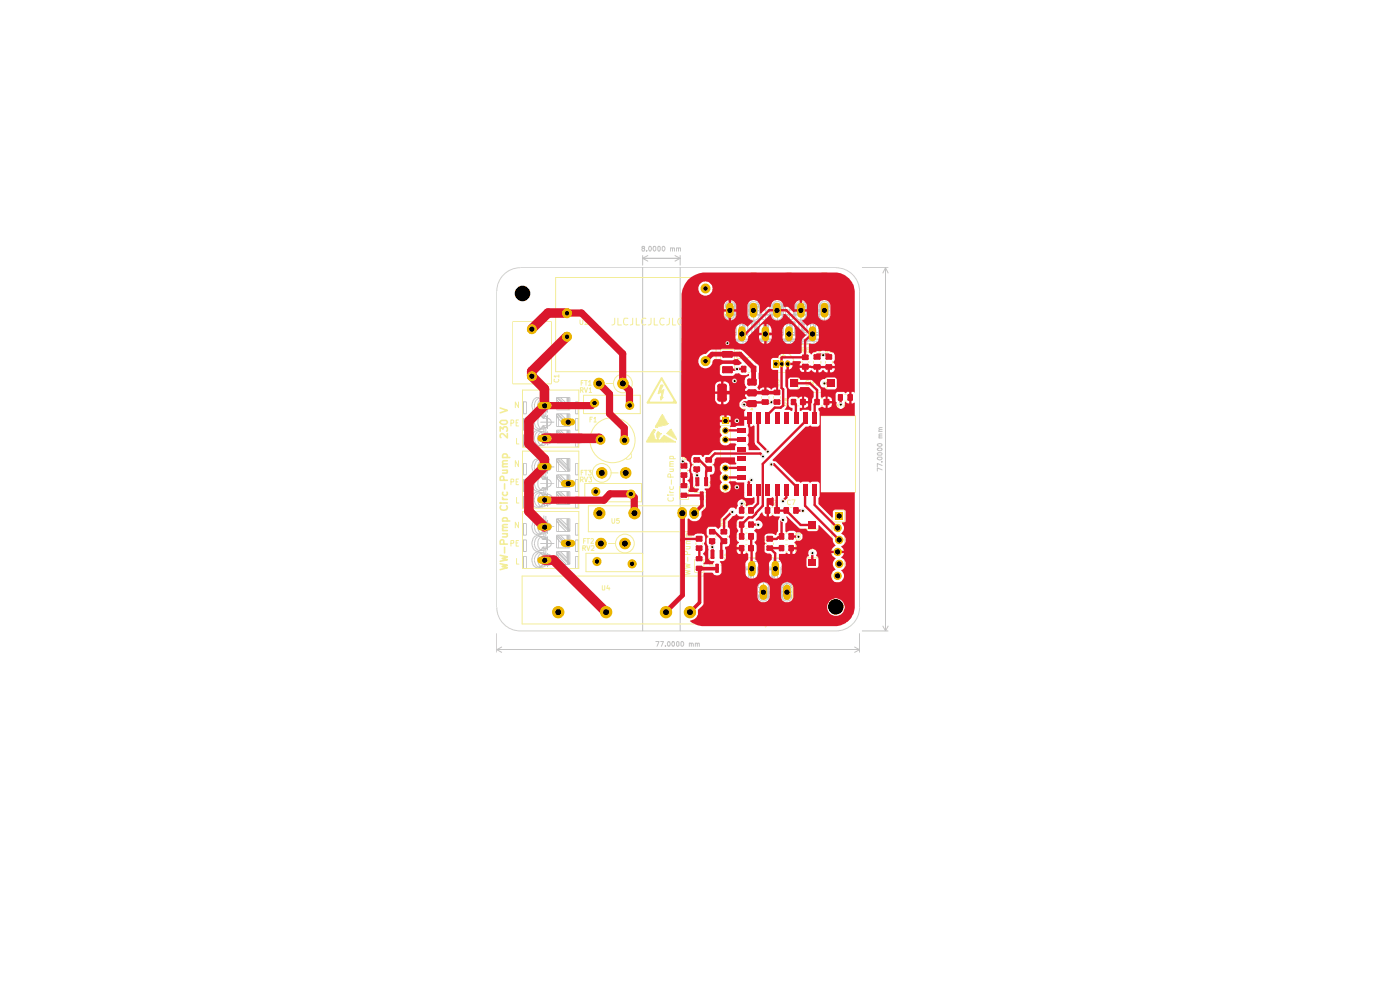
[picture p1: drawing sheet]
<svg xmlns="http://www.w3.org/2000/svg" width="297mm" height="210mm" viewBox="0 0 297 210" stroke-linecap="round" stroke-linejoin="round" font-family="sans-serif">
<path d="M107.2 58a5 5 0 0 1 3.2-1.2h67a5 5 0 0 1 5 5v67a5 5 0 0 1-5 5h-67a5 5 0 0 1-5-5v-67a5 5 0 0 1 1.8-3.8z" fill="none" stroke="#d0d2cd" stroke-width=".21"/>
<g fill="none" stroke="#c2c2c2" stroke-width=".21">
<path d="M136.3 52.7l-.1-.2v-.2h.5l.1 .2-.6 .4 .1 .4h.3l.2-.3-.2-.3M136.3 54.2v2M136.3 56.7v77.1M136.3 54.8h8M136.3 54.8l1.1 .6M137.2 53.1v.2M137.4 54.2l-1.1 .6M137.8 52.3a.52 .52 0 0 1 .4 .4 .52 .52 0 0 1-.3 .6l-.3-.4zM138.7 52.3l.4 .1v.6l-.2 .3a.63 .63 0 0 1-.2-1zM139.6 52.3h.4l.1 .1v.6l-.2 .3-.3-.3zM140.5 52.4l.2-.1a.52 .52 0 0 1 .4 .4 .52 .52 0 0 1-.4 .6l-.2-.3zM142.3 52.7h.4v.6"/>
<path d="M142.3 52.6v.7M142.7 52.7h.4v.6M143.2 54.2l1.1 .6M143.5 52.7l.5-.1v.7M143.5 52.6v.7M144 52.7l.4-.1v.7M144.3 54.2v2M144.3 56.7v77.1M144.3 54.8l-1.1 .6M182.9 56.8h5.5M187.9 56.8v77M187.9 56.8l.5 1.2"/>
<path d="M187.9 56.8l-.6 1.2M153.6 61.4h1.6M153.6 72.3h1.6v.8M153.6 73h21.6M153.6 72.4h21.6M153.6 71.9h21.6M153.6 61.3h16.6M153.7 64a1.51 1.51 0 0 1 2.5 .2M153.7 64.7l.4 .3M153.8 65.8l.3 .2M153.9 65a1.08 1.08 0 0 1 1.5-.6l.4 .2 .1 .4M153.9 64.7l.1 .3"/>
<path d="M154 65h.1M154.1 65h.1M154.1 65v1.8a.85 .85 0 0 0 .8 .8 .85 .85 0 0 0 .9-.8v-1.8M154.1 65.4l-.2-.2 .1-.8a1.15 1.15 0 0 1 1.8 0l.1 .7-.1 .3M154.1 65.8h1.7M154.5 68.3h1.7v2.8h-1.7zM154.5 65.6h.8v.4h-.8zM154.5 68.7h.6M154.5 70.5h.6M154.5 70.6h1.7M154.5 70.9h1.7M154.9 65.4v2.8"/>
<path d="M155.1 68.7h.1M155.1 68.6h.1M155.1 68.5h.1M155.1 68.4h.1M155.1 68.3h.1M155.1 68.3v2.2M155.2 68.3h.1M155.2 61.1v.9h-1.6M155.3 68.3v2.8l-.2-.6M155.4 68.3v2.8l.2-.6M155.5 68.3h.1M155.5 68.4h.1"/>
<path d="M155.5 68.5h.1M155.5 68.3v.2M155.6 68.5h.1M155.6 68.6h.1M155.6 68.7h.1M155.6 68.5v2M155.6 68.7h.6M155.6 70.5h.6M155.8 65h.1M155.9 64.7l-.1 .3M156 65.8h.1M156 65.9h.1"/>
<path d="M156 65.8l-.2 .2M156 65.8v.1M156.1 65.8h.1M156.1 65.7h.1M156.1 65.9h.1M156.1 66h.1M156.1 65.9a1.59 1.59 0 0 1-.8 2 1.19 1.19 0 0 1-1.6-1.1M156.1 64.7l-.3 .3M156.1 65.7h.2M156.1 66h.2M156.2 64.2l.1 2.6a1.14 1.14 0 0 0 1.2 1.1 1.14 1.14 0 0 0 1.1-1.1v-2.6M156.2 64.2l.4-.6a1.71 1.71 0 0 1 1.8 .1l.2 .5"/>
<path d="M156.2 61.4h1.4M156.2 61.1v.9h1.4v-.9M156.2 64.3l-.1 1.5M156.2 73.1v-.8h1.4v.8M156.3 65.7h.1M156.3 66h.1M156.3 65.8h.1M156.3 65.9h.1M156.3 64.7l.2 .3M156.3 65.8l.2 .2M156.4 64.8a1.16 1.16 0 0 1 2 0M156.5 65h.1"/>
<path d="M156.5 65.3l-.1-.8 .6-.5h.8l.4 .2 .2 .3-.1 .8M156.5 65.8h1.8M156.5 65v1.8M157 68.3h1.6v2.8h-1.6zM157 68.7h.5M157 70.5h.5M157 70.6h1.6M157 70.9h1.6M157 71h.7M157.5 65.4v2.8M157.5 68.7h.1M157.5 68.6h.1"/>
<path d="M157.5 68.5h.1M157.5 68.5v2M157.6 68.3h.1M157.6 68.5h.1M157.6 68.4h.1M157.6 68.3v.2M157.7 68.3v2.8l-.2-.6M157.9 68.3v2.8l.2-.6M158 68.3h.1M158 68.3l.1 .1M158.1 68.6h.1M158.1 68.4h.1"/>
<path d="M158.1 68.5h.1M158.1 68.7h.1M158.1 68.4v2.1M158.1 68.7h.5M158.1 70.5h.5M158.3 65h.1M158.3 65v1.8M158.6 65.7h.1M158.6 65.8h.1M158.6 66h.1M158.6 65.9h.1M158.6 64.7l-.3 .3"/>
<path d="M158.6 65.8l-.3 .2M158.6 61.4h1.6M158.6 61.1v.9h1.6v-.9M158.6 64.2a1.48 1.48 0 0 1 2.6 0M158.6 64.3l.1 1.5M158.6 73.1v-.8h1.6v.8M158.7 65.7h.1M158.7 65.8h.1M158.7 65.9h.1M158.7 65.9a1.59 1.59 0 0 0 .8 2 1.19 1.19 0 0 0 1.6-1.1v-.9M158.7 66h.1M158.7 64.7l.4 .3"/>
<path d="M158.8 65.8h.1M158.8 65.9h.1M158.8 65.8v.1M158.8 65.8l.3 .2M158.9 65a1.08 1.08 0 0 1 1.5-.6l.4 .2 .1 .4M158.9 64.7l.1 .3M159 65h.1M159.1 65h.1M159.1 65.4l-.2-.3 .1-.7a1.15 1.15 0 0 1 1.8 0l.1 .8-.1 .2M159.1 65.8h1.7M159.1 65v1.8M159.5 65.6h.8v.4h-.8z"/>
<path d="M159.5 68.3h1.7v2.8h-1.7zM159.5 68.7h.6M159.5 70.5h.6M159.5 70.6h1.7M159.5 70.9h1.7M159.9 65.4v2.8M160.1 68.4h.1M160.1 68.6h.1M160.1 68.5h.1M160.1 68.7h.1M160.1 68.4v2.1M160.2 68.3h.1"/>
<path d="M160.2 68.3l-.1 .1M160.3 68.3v2.8l-.2-.6M160.4 68.3v2.8l.2-.6M160.5 68.3h.1M160.5 68.4h.1M160.5 68.5h.1M160.5 68.3v.2M160.6 68.5h.1M160.6 68.6h.1M160.6 68.7h.1M160.6 68.5v2M160.6 68.7h.6"/>
<path d="M160.6 70.5h.6M160.8 65h.1M160.8 65v1.8M160.9 64.7l-.1 .3M161 65.8h.1M161 65.8l.1 .1M161 65.8l-.2 .2M161.1 66h.1M161.1 65.9h.1M161.1 65.7h.1M161.1 65.8h.1M161.1 65.7h.2"/>
<path d="M161.1 66h.2M161.1 64.7l-.3 .3M161.2 61.4h1.5M161.2 61.1v.9h1.5v-.9M161.2 64.2a1.42 1.42 0 0 1 2.4-.2v2.8M161.2 64.3l-.1 1.5M161.2 64.2l.1 2.6M161.2 73.1v-.8h1.5v.8M161.3 66h.1M161.3 65.8h.1M161.3 65.9h.1M161.3 65.7h.1"/>
<path d="M161.3 64.7l.3 .4v1.7M161.3 65.8l.3 .2M161.3 66.8a1.14 1.14 0 0 0 1.2 1.1 1.14 1.14 0 0 0 1.1-1.1M161.4 64.8a1.16 1.16 0 0 1 2 0M161.5 65h.1M161.6 65.8h1.7M161.9 68.3h1.7v2.8h-1.7zM161.9 68.7h.6M161.9 70.5h.6M161.9 70.6h1.7M161.9 70.9h1.7M162 70.6v.4h.7"/>
<path d="M162.5 65.4v2.8M162.5 68.7h.1M162.5 68.6h.1M162.5 68.5h.1M162.5 68.5v2M162.6 68.5h.1M162.6 68.4h.1M162.6 68.3h.1M162.6 68.3v.2M162.7 68.3v2.8l-.2-.6M162.9 68.3v2.8l.1-.6M163 68.3h.1"/>
<path d="M163 68.4h.1M163 68.5h.1M163 68.6h.1M163 68.7h.1M163 68.7h.6M163 70.5h.6M163 68.3v2.2M163.3 65h.1M163.3 65.3l.1-.8-.2-.3-.4-.2h-.8l-.6 .5v.7l.2 .2M163.3 65v1.8M163.6 65.8h.1M163.6 65.7h.1"/>
<path d="M163.6 66h.1M163.6 65.9h.1M163.6 65.7h.2M163.6 66h.2M163.6 64.7l-.3 .3M163.6 65.8l-.3 .2M163.6 61.4h1.6M163.6 61.1v.9h1.6v-.9M163.6 73.1v-.8h1.6v.8M163.8 66.8a1.14 1.14 0 0 0 1.1 1.1 1.14 1.14 0 0 0 1.2-1.1M163.8 65.7h.1M163.8 65.8h.1"/>
<path d="M163.8 66h.1M163.8 65.9h.1M163.8 64.7l.3 .3M163.8 65.8l.3 .2M163.9 64.7l.1 .3M164 65h.1M164.1 65h.1M164.1 65.4a.9 .9 0 0 1 .5-1.4h.6l.6 .2 .1 .3v.7l-.1 .2M164.1 65.8h1.7M164.1 65v1.8M164.5 65.6h.7v.4h-.7zM164.5 68.3h1.7v2.8h-1.7z"/>
<path d="M164.5 68.7h.6M164.5 70.5h.6M164.5 70.6h1.7M164.5 70.9h1.7M164.9 65.4v2.8M165.1 68.7h.1M165.1 68.6h.1M165.1 68.5h.1M165.1 68.4h.1M165.1 68.4v2.1M165.2 68.3h.1M165.2 68.4h.1"/>
<path d="M165.2 68.3v.1M165.2 68.3v2.8l-.1-.6M165.4 68.3v2.8l.2-.6M165.5 68.3h.1M165.5 68.4h.1M165.5 68.4l.1 .1M165.5 68.3v.1M165.6 68.5h.1M165.6 68.6h.1M165.6 68.7h.1M165.6 68.7h.6M165.6 70.5h.6"/>
<path d="M165.6 68.5v2M165.8 65h.1M165.8 65v1.8M165.9 64.8a1.16 1.16 0 0 0-2 .2M165.9 64.7l-.1 .3M166 65.8h.1M166 65.8l.1 1M166 65.8l-.2 .2M166.1 65.8h.1M166.1 65.9h.1M166.1 65.7h.1M166.1 66h.1"/>
<path d="M166.1 65.8h-.1M166.1 65.7h.2M166.1 66h.2M166.1 64.7v1.1M166.1 64.7l-.3 .3M166.2 61.4h1.5M166.2 61.1v.9h1.5v-.9M166.2 64.2a1.4 1.4 0 0 0-1.3-.8 1.4 1.4 0 0 0-1.3 .9l.2 .4v2.1M166.2 64.2a1.42 1.42 0 0 1 2.3-.2v2.8M166.2 73.1v-.8h1.5v.8M166.2 64.2v.3M166.2 64.5l.1 2.3"/>
<path d="M166.2 64.5l-.1 .2M166.3 65.7h.1M166.3 65.8h.1M166.3 65.9h.1M166.3 66h.1M166.3 64.7l.3 .4v1.7M166.3 65.8l.3 .2M166.3 66.8a1.14 1.14 0 0 0 1.1 1.1 1.14 1.14 0 0 0 1.2-1.1M166.4 64.8a1.16 1.16 0 0 1 2 0M166.5 65h.1M166.6 65.4l-.2-.2v-.7l.6-.5h.8l.4 .2 .2 .3-.1 .9M166.6 65.8h1.7"/>
<path d="M166.9 68.3h1.7v2.8h-1.7zM166.9 68.7h.6M166.9 70.5h.6M166.9 70.6h1.7M166.9 70.9h1.7M167 70.6v.4h.7M167.4 65.4v2.8M167.5 68.7h.1M167.5 68.6h.1M167.5 68.5h.1M167.5 68.5v2M167.6 68.3h.1"/>
<path d="M167.6 68.5h.1M167.6 68.4h.1M167.6 68.3v.2M167.7 68.3h.1M167.7 68.3v2.8l-.2-.6M168 68.3h.1M168 68.3v2.8v-.6M168 68.4h.1M168 68.5h.1M168 68.6h.1M168 68.7h.1M168 68.7h.6"/>
<path d="M168 70.5h.6M168 68.3v2.2M168.3 65h.1M168.3 65v1.8M168.5 65.7h.1M168.5 65.8h.1M168.5 66h.1M168.5 65.9h.1M168.5 65.7h1.7M168.5 66h1.7v-.4h-.7v.4M168.5 64.7l-.2 .3M168.5 65.8l-.2 .2"/>
<path d="M168.6 61.4h1.6M168.6 61.1v.9h1.6M168.6 73.1v-.8h1.6v.8M168.8 66.8a1.14 1.14 0 0 0 1.1 1.1 1.14 1.14 0 0 0 1.1-1.1M168.8 65.7h.1M168.8 65.8h.1M168.8 66h.1M168.8 65.9h.1M168.8 65.8l.3 .2M168.8 64.7l.3 .3M168.9 64.7l.2 .3M169.1 65h.1"/>
<path d="M169.1 65.4a.9 .9 0 0 1 .5-1.4h.6l.6 .2 .1 .3v.7l-.1 .2M169.1 65.8h1.7M169.1 65v1.8M169.5 68.3h1.7v2.8h-1.7zM169.5 68.7h.6M169.5 70.5h.6M169.5 70.6h1.7M169.5 70.9h1.7M169.9 65.4v2.8M170.1 68.7h.1M170.1 68.4h.1M170.1 68.6h.1"/>
<path d="M170.1 68.5h.1M170.1 68.4v2.1M170.2 68.3h.1M170.2 68.4h.1M170.2 68.3v.1M170.2 68.3v2.8l-.1-.6M170.4 68.3v2.8l.2-.6M170.5 68.3h.1M170.5 68.4h.1M170.5 68.3v.1M170.6 68.4h.1M170.6 68.5h.1"/>
<path d="M170.6 68.6h.1M170.6 68.7h.1M170.6 68.7h.6M170.6 70.5h.6M170.6 68.4v2.1M170.8 65h.1M170.8 65v1.8M170.9 64.8a1.16 1.16 0 0 0-2 .2M170.9 64.7l-.1 .3M171 65.8h.1M171 65.8l-.2 .2M171.1 66h.1"/>
<path d="M171.1 65.9h.1M171.1 65.7h.1M171.1 65.8h.1M171.1 65.7h.2M171.1 66h.2M171.1 64.7v2.1M171.1 64.7l-.3 .3M171.2 64.2a1.4 1.4 0 0 0-1.3-.8 1.4 1.4 0 0 0-1.3 .9l.2 .4v2.1M171.2 64.2a1.53 1.53 0 0 1 2.4-.2l-.1 2.8M171.2 64.2v.3M171.2 73.1v-.8h1.5v.8M171.2 64.5l-.1 .2"/>
<path d="M171.2 64.5l.1 .2M171.3 65.7h.1M171.3 66h.1M171.3 65.9h.1M171.3 65.8h.1M171.3 64.7l.2 .3M171.3 64.7v2.1M171.3 65.8l.3 .2M171.3 66.8a1.14 1.14 0 0 0 1.1 1.1 1.14 1.14 0 0 0 1.2-1.1M171.4 64.8a1.16 1.16 0 0 1 2 0M171.5 65h.1M171.5 65l.1 1.8"/>
<path d="M171.6 65.4l-.2-.2v-.7l.6-.5h.8l.4 .2 .2 .3-.1 .9M171.6 65.8h1.7M171.9 68.3h1.7v2.8h-1.7zM171.9 68.7h.6M171.9 70.5h.6M171.9 70.6h1.7M171.9 70.9h1.7M172 70.6v.4h.8v-.4M172.4 65.4v2.8M172.5 68.7h.1M172.5 68.6h.1M172.5 68.6v1.9"/>
<path d="M172.6 68.4h.1M172.6 68.3h.1M172.6 68.5h.1M172.6 68.3v.2M172.6 68.5l-.1 .1M172.7 68.3h.1M172.7 68.3v2.8l-.2-.6M173 68.3h.1M173 68.3v2.8v-.6M173 68.4h.1M173 68.5h.1M173 68.6h.1"/>
<path d="M173 68.7h.1M173 68.7h.6M173 70.5h.6M173 68.3v2.2M173.3 65h.1M173.3 65v1.8M173.5 66h.1M173.5 65.8h.1M173.5 65.9h.1M173.5 65.7h.1M173.5 65.7h1.7M173.5 66h1.7v-.4h-.7v.4"/>
<path d="M173.5 65.8l-.2 .2M173.5 64.7l-.2 .3M173.6 73.1v-.8h1.6v.8M173.8 66.8a1.14 1.14 0 0 0 1.1 1.1 1.14 1.14 0 0 0 1.1-1.1M173.8 65.7h.1M173.8 65.8h.1M173.8 65.9h.1M173.8 66h.1M173.8 64.7l.3 .3M173.8 65.8l.3 .2M173.9 64.7l.2 .3M174.1 65h.1"/>
<path d="M174.1 65.4a.9 .9 0 0 1 .5-1.4h.7l.4 .2 .2 .3v.7l-.2 .2M174.1 65.8h1.6M174.1 65v1.8M174.5 68.3h1.7v2.8h-1.7zM174.5 68.7h.6M174.5 70.5h.6M174.5 70.6h1.7M174.5 70.9h1.7M174.9 65.4v2.8M175.1 68.7h.1M175.1 68.6h.1M175.1 68.5h.1"/>
<path d="M175.1 68.4h.1M175.1 68.4v2.1M175.2 68.4h.1M175.2 68.3h.1M175.2 68.3v.1M175.2 68.3v2.8l-.1-.6M175.4 68.3v2.8l.2-.6M175.5 68.3h.1M175.5 68.4h.1M175.5 68.3v.1M175.6 68.4h.1M175.6 68.5h.1"/>
<path d="M175.6 68.6h.1M175.6 68.7h.1M175.6 68.7h.6M175.6 70.5h.6M175.6 68.4v2.1M175.8 65h.1M175.8 65l-.1 1.8M175.8 64.9v.1M175.9 64.8a1.16 1.16 0 0 0-2 .2M175.9 64.7l-.1 .2M176.1 66h.1M176.1 65.9h.1"/>
<path d="M176.1 65.7h.1M176.1 65.8h.1M176.1 64.7a.85 .85 0 0 0-.9-1.2h-.6l-.9 .5 .1 2.8M176.1 65.7h.2M176.1 66h.2M176.1 64.7v2.1h-22.5M176.1 65.8l-.4 .2M176.1 64.7l-.3 .2M176.2 73h1.5M177.7 72.3h-1.5v.8M110.9 85.2h.8v2.6h-.8M110.9 88.8h.8v2.4h-.8"/>
<path d="M110.9 92.3h.8v2.5h-.8M110.9 98.3h.8v2.4h-.8M111.1 85.2v2.6M111.1 88.8v2.4M111.1 92.3v2.5M111.1 98.3v2.4M114.4 94.6h.7M114.5 91.5l-.1-.2a1.49 1.49 0 0 0-1.6 1.9 1.26 1.26 0 0 0 1 1.5 1.26 1.26 0 0 0 1.5-.9M114.5 84.5l.3 .1M114.5 87.9l.3 .2M114.5 97.5l-.1-.2a1.5 1.5 0 0 0-1.5 2.2 1.2 1.2 0 0 0 1.1 1.2 1.2 1.2 0 0 0 1.3-.9M114.5 91.5l.5 .6"/>
<path d="M114.5 91.5l.4 .2M114.5 91.4l.4 .3M114.5 97.5l.4 .2M114.5 97.5l.3 .1M114.5 97.4l.4 .3M114.6 86h3M114.6 89.6h3M114.6 93h3M114.6 99h3M114.7 88l.6 .7M114.8 84.6a1.63 1.63 0 0 0-.4 2.5l.4 .3M114.8 88.1a1.72 1.72 0 0 0 0 2.8"/>
<path d="M114.8 84.6l.2 .5M114.8 94.4l.3 .2M114.8 97.6a1.77 1.77 0 0 0-.4 2.5l.4 .3M114.8 87.4l-.3 .1M114.8 87.4l.2 .1M114.8 88.1l.2 .5M114.8 90.9l-.3 .2M114.8 90.9l.2 .1M114.8 97.6l.2 .5M114.9 88.1a1.11 1.11 0 0 0-1.9 .6 1.72 1.72 0 0 0 1.1 2.5 1.49 1.49 0 0 0 1.2-.9M114.9 87.4l-.4 .2M114.9 91.7l.4 .5"/>
<path d="M114.9 87.4l-.4 .1M114.9 97.7l.4 .5M115 91.5a1.69 1.69 0 0 0-.2 2.9M115 84.6h-.2M115 88l-.2 .1M115 97.5l-.2 .1M115 92.1l1.1 .1M115 98.1l1.1 .1M115 94l.4 .1h.7M115 85.1l.2 .1M115 88.6h.1M115 86.9l-.2 .5"/>
<path d="M115 86.9l.4 .2M115 90.4l.4 .2M115 90.4l-.2 .5M115 90.4h.1M115 94l-.2 .4M115 99.9l-.2 .5M115 99.9h.1M115 99.9l.4 .2M115.1 88.6h.1M115.1 90.4h.1M115.1 93.9h.1M115.1 85.2h.1"/>
<path d="M115.1 99.9h.1M115.1 88.6l.1 .1M115.1 93.9l-.1 .1M115.2 85.2h.1M115.2 92.2h.1M115.2 88.7h.1M115.2 86.8h.1M115.2 90.3h.1M115.2 88.7l.9 .1a.8 .8 0 0 1 .8 .8 .8 .8 0 0 1-.8 .8M115.2 98.2h.1M115.2 99.8h.1M115.2 90.3h.9"/>
<path d="M115.2 85.2h.9M115.2 90.3l-.1 .1M115.2 99.8l-.1 .1M115.2 99.8h.9M115.3 85.2a1.2 1.2 0 0 0-1.3-.9 1.2 1.2 0 0 0-1.1 1.3l-.1 .2a1.49 1.49 0 0 0 1.6 1.9l.1-.2M115.3 86.8l-.4 .6M115.4 90.6h.1M115.4 87.1h.1M115.4 85.7h.4v.7h-.4zM115.4 92.6h.4v.8h-.4zM115.4 98.6h.4v.8h-.4zM115.4 85l-.4 .1"/>
<path d="M115.4 83.6v1.4M115.4 87.1v1.4M115.4 90.6v1.3M115.4 96.6v1.3M115.4 91.9l-.4 .2M115.4 88.5l-.4 .1M115.4 88.5h.1M115.4 97.9h.1M115.4 97.9l-.4 .2M115.5 84.9h.1M115.5 90.6h.1M115.5 88.5h.1"/>
<path d="M115.5 87.1h.1M115.5 91.9h.1M115.5 90.7h.1M115.5 94.1h.1M115.5 97.9h.1M115.5 84.9h.6M115.5 90.6v.1M115.5 84.9l-.1 .1M115.5 90.7h.6M115.5 88.4h.1M115.5 87.2h.1M115.5 87.1v.1"/>
<path d="M115.5 87.2h.6M115.5 97.9h.6M115.6 84.9h.1M115.6 88.4h.1M115.6 87.2h.1M115.6 90.7h.1M115.6 91.8h.1M115.6 94.1h.1M115.6 91.8a1.23 1.23 0 0 1 1.5 .6 1.23 1.23 0 0 1-.3 1.5l-.7 .3M115.6 97.9h.1M115.6 91.8l-.2 .1M115.7 84.9h.1"/>
<path d="M115.7 91.8h.1M115.7 87.2h.1M115.7 90.7h.1M115.7 88.4h.1M115.7 94.1h.1M115.7 97.9h.1M115.8 84.9h.1M115.8 91.8h.1M115.8 87.2h.1M115.8 88.4h.1M115.8 94.1h.1M115.8 90.7h.1"/>
<path d="M115.8 97.9h.1M115.8 83.6v1.3M115.8 87.2v1.2M115.8 90.7v1.1M115.8 96.7v1.2M116 85.2v1.6M116 88.7v1.6M116 92.2v1.6M116 98.2v1.6M116.1 85.2l-.7-.6h-1.3a1.72 1.72 0 0 0 .2 2.9h1.1l.7-.7M116.1 92.2a1.46 1.46 0 0 0-1.8-.7 1.46 1.46 0 0 0-1 1.7l.3 .8 .5 .5 .4 .1 .3-.2M116.1 88.7l-.7-.7h-1.1a1.64 1.64 0 0 0-1 1.5 1.64 1.64 0 0 0 1 1.5h1.1l.7-.7"/>
<path d="M116.1 98.2l-.7-.7h-1.1a1.72 1.72 0 0 0-.2 3h1.3l.7-.7M116.1 93.8l-.6 .6-.4 .2M116.1 85.2a.8 .8 0 0 1 .8 .8 .8 .8 0 0 1-.8 .8M116.1 98.2a.8 .8 0 0 1 .8 .8 .8 .8 0 0 1-.8 .8M116.1 86.8l-1.1 .1M116.1 88.4l-.6 .1M116.1 84.6v2.9M116.1 88v3M116.1 91.5v3M116.1 97.5v3M116.1 93.8l-1 .1M118.1 84.5h.1"/>
<path d="M118.1 91.7h.1M118.1 88h.1M118.1 84.6h.1M118.1 84.7h.1M118.1 91.8h.1M118.1 91.5h.1M118.1 88.1h.1M118.1 91.6h.1M118.1 88.2h.1M118.1 97.5h.1M118.1 97.6h.1M118.1 97.7h.1"/>
<path d="M118.1 84.3h2.8v2.6h-2.8zM118.1 87.8h2.8v2.7h-2.8zM118.1 91.2h2.8v2.8h-2.8zM118.1 97.8l.1 .1M118.1 97.3h2.8v2.7h-2.8zM118.1 84.7l.1 .2M118.1 88.3l.1 .1M118.1 84.3l2.6 2.6M118.1 87.8l2.6 2.7M118.1 91.3l2.6 2.7M118.1 97.3l2.6 2.7M118.2 84.9h.1"/>
<path d="M118.2 91.8h.1M118.2 88.4h.1M118.2 97.9h.1M118.2 91.8l.1 .2M118.2 84.9l.1 .1M118.2 88.4l.1 .1M118.2 97.9l.1 .1M118.3 85h.1M118.3 92h.1M118.3 88.5h.1M118.3 98h.1M118.3 85v.2"/>
<path d="M118.3 92v.2M118.3 88.5v.1M118.3 98v.1M118.3 88.6h.1M118.3 92.2h.1M118.3 85.2h.1M118.3 98.1h.1M118.3 98.2h.1M118.3 92.2l.1 1.8M118.3 88.6l.1 .1M118.3 98.1v.1M118.3 85.2l1.8 1.7"/>
<path d="M118.3 91.2l2.6 2.6-.6-1.1M118.3 87.8l2.6 2.5-.6-1.2M118.3 84.3l2.6 2.5-.6-1.1M118.3 98.2l.1 1.8M118.3 97.3l2.6 2.5-.6-1.1M118.4 92.3h.1M118.4 88.8h.1M118.4 85.2h.1M118.4 88.7h.1M118.4 98.3h.1M118.4 88.8l1.7 1.7M118.4 92.3l1.7 1.7"/>
<path d="M118.4 85.2v1.7M118.4 88.7v1.8M118.4 98.3l1.7 1.7M118.9 84.3l1.4 1.4M118.9 87.8l1.4 1.3M118.9 91.2l1.4 1.5M118.9 97.3l1.4 1.4M120.3 84.3v1.4M120.3 87.8v1.3M120.3 91.2v1.5M120.3 97.3v1.4M120.4 84.3v2.6"/>
<path d="M120.4 87.8v2.7M120.4 91.2v2.8M120.4 97.3v2.7M120.4 89.1h.4v.8h-.4M120.6 84.3v2.6M120.6 87.8v2.7M120.6 91.2v2.8M120.6 97.3v2.7M122.7 85.2v2.6M122.7 88.8v2.4M122.7 92.3v2.5M122.7 98.3v2.4"/>
<path d="M122.8 85.2h-.7v2.6h.7M122.8 88.8h-.7v2.4h.7M122.8 92.3h-.7v2.5h.7M122.8 98.3h-.7v2.4h.7M186.1 96.2l.2-.2h.7l.1 .3-.1 .2h-.7zM186.2 97h.8l.1 .3a.58 .58 0 0 1-1-.1zM186.2 95.1a.58 .58 0 0 1 .9 .3 .58 .58 0 0 1-1-.1zM186.2 94.2a.58 .58 0 0 1 .9 .2 .58 .58 0 0 1-1-.1zM186.5 92.9h.6M186.5 91.5h.6M187 98h.1M187.1 99.7l-1-.5v.7"/>
<path d="M187.1 98.7l-1-.4v.7M187.1 92.5h-.6v.4M187.1 92.1h-.6v.2l.1 .2M187.1 91.1h-.5l-.1 .2v.2M187.1 90.7h-.5l-.1 .2 .1 .2M110.9 101.7h.8v2.6h-.8M110.9 105.3h.8v2.5h-.8M110.9 111.1h.8v2.4h-.8M110.9 114.5h.8v2.5h-.8M110.9 118h.8v2.5h-.8M111.1 101.7v2.6M111.1 105.3v2.5"/>
<path d="M111.1 111.1v2.4M111.1 114.5v2.5M111.1 118v2.5M114.4 101h.7M114.5 113.8l-.1-.2a1.5 1.5 0 0 0-1.5 2.1 1.2 1.2 0 0 0 1.1 1.3 1.2 1.2 0 0 0 1.3-.9M114.5 113.8l.5 .2 .3 .4M114.5 113.8l.3 .1M114.5 113.7l.4 .2M114.5 110.2l.3 .2M114.5 117.2l.3 .2M114.5 104.5l.3 .1M114.6 111.7h3"/>
<path d="M114.6 115.3h3M114.6 118.8h3M114.6 102.5h3M114.6 106h3M114.8 101.2l-.3-.2a1.63 1.63 0 0 0-1.2 1.4 1.63 1.63 0 0 0 1 1.6 1.59 1.59 0 0 0 1.8-.6M114.8 101.2a1.69 1.69 0 0 0 .2 2.8M114.8 104.6a1.72 1.72 0 0 0 0 2.8M114.8 110.4a1.72 1.72 0 0 0 0 2.8M114.8 113.9a1.77 1.77 0 0 0-.4 2.5l.4 .2M114.8 117.4a1.69 1.69 0 0 0 .2 2.9M114.8 117.4l.2 .4M114.8 113.9l.2 .5"/>
<path d="M114.8 113.2l-.3 .1M114.8 113.2l.2 .1M114.8 110.4l.2 .5M114.8 116.6l-.3 .2M114.8 116.6l.2 .1M114.8 101.2l.2 .4M114.8 100.4l-.3 .2M114.8 100.4l.2 .1M114.8 107.4l-.3 .2M114.8 104.6l.2 .5M114.8 107.4l.2 .1M114.9 103.9l-.4 .1"/>
<path d="M114.9 103.9l-.4 .2M115 113.8l-.2 .1M115 110.3l-.2 .1M115 104.5l-.2 .1M115 114.4h1.1M115 117.8l.1 .1M115 119.7l.6 .2M115 116.1l.4 .2M115 112.7l.4 .1M115 112.7l-.2 .5M115 110.9h.1M115 119.7l-.5 .6"/>
<path d="M115 116.1l-.2 .5M115 116.1h.1M115 103.4l-.5 .6M115 103.4l.4 .2M115 101.6l.1 .1M115 105.1h.1M115 106.9l-.2 .5M115 106.9h.1M115 106.9l.5 .2M115.1 117.9h.1M115.1 116.1h.1M115.1 110.9h.1"/>
<path d="M115.1 101.7h.1M115.1 101.7h1a.8 .8 0 0 1 .8 .8 .8 .8 0 0 1-.8 .8M115.1 105.1h.1M115.1 106.9h.1M115.1 117.2h-.8a1.58 1.58 0 0 0-.9 2.2 1.58 1.58 0 0 0 2.3 .6l.4-.4M115.1 117.9l1 .1M115.1 117.2l.4 .2 .6 .6M115.1 110.9l.1 .1M115.1 117.2l-.3 .2M115.1 101l-.3 .2M115.1 101l.4 .2 .6 .5M115.1 105.1l.1 .1"/>
<path d="M115.2 116.1h.1M115.2 114.4h.1M115.2 112.6h.1M115.2 111l.9-.1a.8 .8 0 0 1 .8 .8 .8 .8 0 0 1-.8 .8M115.2 111h.1M115.2 119.6h.1M115.2 103.4h.1M115.2 105.2h.1M115.2 106.8h.1M115.2 116.1h.9M115.2 116.1h-.1M115.2 105.2h.9"/>
<path d="M115.2 106.8l-.1 .1M115.2 106.8h.9M115.3 101.7a1.2 1.2 0 0 0-1.3-.9 1.2 1.2 0 0 0-1.1 1.2l-.1 .3a1.49 1.49 0 0 0 1.6 1.9l.1-.2M115.3 105.2a1.19 1.19 0 0 0-1.1-.8 1.19 1.19 0 0 0-1.2 .8 1.58 1.58 0 0 0 1.4 2.5l.5-.3M115.3 111a1.21 1.21 0 0 0-1.3-.9 1.21 1.21 0 0 0-1.1 1.2 1.5 1.5 0 0 0 1.5 2.1l.5-.2M115.3 118a1.2 1.2 0 0 0-1.3-.9 1.2 1.2 0 0 0-1.1 1.2 1.84 1.84 0 0 0 1 2.2h.5l.1-.2M115.3 112.6l-.6 .7M115.3 119.6l-.8 .7M115.3 103.4l-.4 .5M115.3 106.8l-.6 .7M115.4 116.3l.1 .1M115.4 105.6h.4v.8h-.4z"/>
<path d="M115.4 111.4h.4v.8h-.4zM115.4 118.4h.4v.8h-.4zM115.4 100.1v1.3M115.4 103.6v1.4M115.4 109.4v1.3M115.4 112.8v1.4M115.4 116.3v1.4M115.4 103.6l.2 .1M115.4 117.7l-.4 .1M115.4 117.7h.3M115.4 114.2h.1M115.4 114.2l-.4 .2"/>
<path d="M115.4 112.8h.1M115.4 110.7l-.4 .2M115.4 110.7h.1M115.4 101.4h.7M115.4 101.4l-.4 .2M115.4 100.1h.1M115.4 105h.1M115.4 105l-.4 .1M115.5 117.7h.1M115.5 116.4h.1M115.5 119.9h.1M115.5 114.2h.1"/>
<path d="M115.5 112.8h.1M115.5 110.7h.1M115.5 110.6h.1M115.5 103.6h.1M115.5 101.4h.1M115.5 100.1h.1M115.5 105h.1M115.5 104.9h.1M115.5 107.1h.1M115.5 104.9v.1M115.5 107.1l.6 .1M115.5 110.6v.1"/>
<path d="M115.5 116.4h.6M115.5 112.8v.1M115.5 110.6h.6M115.5 100.1h.6M115.5 104.9h.6M115.5 114.1h.1M115.5 112.9h.1M115.5 107.2h.1M115.5 114.1v.1M115.5 114.1h.6M115.5 112.9h.6M115.6 117.7h.1"/>
<path d="M115.6 116.4h.1M115.6 119.9h.1M115.6 120h.1M115.6 114.1h.1M115.6 112.9h.1M115.6 101.4h.1M115.6 100.1h.1M115.6 104.9h.1M115.6 103.7h.1M115.6 107.2h.1M115.6 110.6h.1M115.6 119.9v.1"/>
<path d="M115.6 103.7h.5M115.7 117.7h.1M115.7 120h.1M115.7 116.4h.1M115.7 114.1h.1M115.7 112.9h.1M115.7 110.6h.1M115.7 117.7a1.23 1.23 0 0 1 1.6 1.2 1.23 1.23 0 0 1-1.7 1.1M115.7 101.4h.1M115.7 100.1h.1M115.7 103.7h.1M115.7 104.9h.1"/>
<path d="M115.7 107.2h.1M115.8 116.4h.1M115.8 117.6h.1M115.8 120h.1M115.8 112.9h.1M115.8 110.6h.1M115.8 114.1h.1M115.8 101.4h.1M115.8 100.1h.1M115.8 107.2h.1M115.8 103.7h.1M115.8 104.9h.1"/>
<path d="M115.8 100.1v1.3M115.8 103.7v1.2M115.8 109.5v1.1M115.8 112.9v1.2M115.8 116.4v1.2M116 101.7v1.7M116 105.2v1.6M116 111v1.6M116 114.4v1.7M116 118v1.6M116.1 105.2l-.7-.7h-1.1a1.64 1.64 0 0 0-1 1.5 1.64 1.64 0 0 0 1 1.5h1.1l.7-.7M116.1 111l-.7-.7h-1.1a1.64 1.64 0 0 0-1 1.5 1.64 1.64 0 0 0 1 1.5h1.1l.7-.7"/>
<path d="M116.1 114.4l-.7-.6h-1.1a1.72 1.72 0 0 0-.2 2.9h1.3l.7-.6M116.1 114.5a.8 .8 0 0 1 .8 .8 .8 .8 0 0 1-.8 .8M116.1 104.8a1.14 1.14 0 0 1 1.2 1.2 1.14 1.14 0 0 1-1.2 1.1M116.1 103.4h-1.1M116.1 112.6l-1.1 .1M116.1 119.6l-1.1 .1M116.1 101.1v2.9M116.1 104.5v3M116.1 110.3v3M116.1 113.8v2.9M116.1 117.3v3M118.1 110.2h.1"/>
<path d="M118.1 110.3h.1M118.1 113.8h.1M118.1 113.9h.1M118.1 117.2h.1M118.1 117.3h.1M118.1 117.4h.1M118.1 117.5h.1M118.1 110.4h.1M118.1 110.5h.1M118.1 101.1h.1M118.1 101h.1M118.1 101.2h.1"/>
<path d="M118.1 104.5h.1M118.1 104.6h.1M118.1 104.7h.1M118.1 100.7h2.8v2.7h-2.8zM118.1 104.3h2.8v2.7h-2.8zM118.1 110h2.8v2.8h-2.8zM118.1 113.5h2.8v2.7h-2.8zM118.1 117h2.8v2.7h-2.8zM118.1 114l.2 .3M118.1 104.8l.1 .1M118.1 110.6h.1M118.1 117.5l.1 .1"/>
<path d="M118.1 117.1l2.6 2.6M118.1 113.6l2.6 2.6M118.1 110l2.6 2.8M118.1 104.3l2.6 2.7M118.1 101.2l.1 .1M118.1 100.8l2.6 2.6M118.2 110.6h.1M118.2 114.1h.1M118.2 117.6h.1M118.2 117.7h.1M118.2 104.9h.1M118.2 101.3h.1"/>
<path d="M118.2 101.4h.1M118.2 101.3v.1M118.2 117.6v.1M118.2 110.6l.1 .1M118.2 104.9l.1 .1M118.2 101.4l.1 .1M118.3 110.7h.1M118.3 114.3h.1M118.3 117.7h.1M118.3 105h.1M118.3 101.5h.1M118.3 101.5v.2"/>
<path d="M118.3 105v.1M118.3 110.7v.2M118.3 117.7v.2M118.3 114.3v.1M118.3 110.9h.1M118.3 117.9h.1M118.3 114.4h.1M118.3 101.7h.1M118.3 105.1h.1M118.3 100.7l2.6 2.7-.6-1.2M118.3 105.1l.1 .1M118.3 114.4l.1 1.8"/>
<path d="M118.3 110.9l.1 .1M118.3 117.9l1.8 1.8M118.3 117l2.6 2.6-.6-1.2M118.3 110l2.6 2.6-.6-1.2M118.3 113.5l2.6 2.6-.6-1.1M118.3 101.7l1.8 1.7M118.3 104.3l2.6 2.5-.6-1.2M118.4 111h.1M118.4 111.1h.1M118.4 118h.1M118.4 114.5h.1M118.4 101.7h.1"/>
<path d="M118.4 105.2h.1M118.4 105.3h.1M118.4 101.7v1.7M118.4 105.2v1.8M118.4 111v1.8M118.4 118v1.7M118.4 111.1l1.7 1.7M118.4 114.5l1.7 1.7M118.4 105.3l1.7 1.7M118.9 110l1.4 1.4M118.9 117l1.4 1.4M118.9 113.5l1.4 1.5"/>
<path d="M118.9 104.3l1.4 1.3M118.9 100.7l1.4 1.5M120.3 100.7v1.5M120.3 104.3v1.3M120.3 110v1.4M120.3 113.5v1.5M120.3 117v1.4M120.4 100.7v2.7M120.4 104.3v2.7M120.4 110v2.8M120.4 113.5v2.7M120.4 117v2.7"/>
<path d="M120.4 102.2h.4v.7h-.4M120.4 114.9h.4v.7h-.4M120.6 100.7v2.7M120.6 104.3v2.7M120.6 110v2.8M120.6 113.5v2.7M120.6 117v2.7M122.7 101.7v2.6M122.7 105.3v2.5M122.7 111.1v2.4M122.7 114.5v2.5M122.7 118v2.5"/>
<path d="M122.8 101.7h-.7v2.6h.7M122.8 105.3h-.7v2.5h.7M122.8 111.1h-.7v2.4h.7M122.8 114.5h-.7v2.5h.7M122.8 118h-.7v2.5h.7M156.7 118.3v.8h1.4v-.8M156.7 118.5h1.4M159.2 118.5h1.5M159.2 118.3v.8h1.5v-.8M161.7 118.5h1.4M161.7 118.3v.8h1.4v-.8M164.1 118.5h1.6"/>
<path d="M164.1 118.3v.8h1.6v-.8M166.7 118.5h1.5M166.7 118.3v.8h1.5M105.4 134.3v4.1M105.4 137.8h77M105.4 137.8l1.1 .6M106.5 137.2l-1.1 .6M139.1 136.1h.7l-.4 1M140.1 136.1h.6l-.4 1M141.2 137v.1M141.7 136.2l.1-.1a.55 .55 0 0 1 .4 .5 .55 .55 0 0 1-.4 .5l-.2-.4zM142.6 136.2l.2-.1a.55 .55 0 0 1 .3 .5 .55 .55 0 0 1-.3 .5l-.3-.4z"/>
<path d="M143.7 136.1l.3 .1v.7l-.2 .2-.3-.2v-.7zM144.5 136.2l.3-.1a.58 .58 0 0 1-.1 1l-.2-.2zM146.2 136.5l.3-.1 .2 .2v.5M146.2 136.4v.7M146.7 136.6v-.2l.4 .2v.5M147.5 136.5h.4v.6M147.5 136.4v.7M147.9 136.6l.2-.2 .3 .1v.6M156.7 130.3v-.8h1.4v.8M156.7 130.1h1.4M158.1 125.8h.2M158.1 125.5h.2"/>
<path d="M158.1 120.3h1.7v2.8h-1.7zM158.1 126.9v.3M158.1 120.5h1.7M158.1 120.8h1.7M158.1 120.9h.6M158.1 122.7h.6M158.3 124.6a1.14 1.14 0 0 1 1.1-1.1 1.14 1.14 0 0 1 1.1 1.1M158.3 125.8h.1M158.3 125.7h.1M158.3 125.6h.1M158.3 125.5h.1M158.4 126.5l.1 .1"/>
<path d="M158.5 126.6l-.2 .1M158.6 126.5h.1M158.6 126.4h.1M158.6 126a1.02 1.02 0 0 0 .2 1.3 1.02 1.02 0 0 0 1.2 .1l.4-.4v-.8l-.1-.2M158.6 124.6v1.9M158.6 125.5l-.3 .1M158.6 126.5h-.1a.98 .98 0 0 0 1.6 .4l.3-.3M158.6 126.4l-.1 .2M158.6 125.7h1.7M158.7 122.7h.1M158.7 122.8h.1M158.7 122.9h.1"/>
<path d="M158.7 120.9v2M158.7 120.9l.2-.6v2.8M158.8 123h.1M158.8 123.1h.1M158.8 122.9h.1M158.8 122.9v.2M158.9 123.1h.1M159.2 123.1h.1M159.2 130.3v-.8h1.5v.8M159.2 130.1h1.5M159.2 123h.1M159.2 122.9h.1"/>
<path d="M159.2 122.8h.1M159.2 122.8v.3M159.3 122.7h.1M159.3 122.8h.1M159.3 120.9h.5M159.3 122.7h.5M159.3 120.9v1.9M159.3 120.9l-.1-.6v2.8M159.4 123.3v2.7M159.8 120.5h-.7v.3M160.3 126.4h.1M160.3 124.6v1.8"/>
<path d="M160.3 126.4l.4 .5M160.3 125.5l.3 .1M160.3 126.4v.1M160.3 126.5h.1M160.6 125.6h.1M160.6 125.5h.1M160.6 125.7h.1M160.6 125.8h.1M160.6 126.8v-2.2h-2.3v2.2a.79 .79 0 0 0 0 .8 .79 .79 0 0 0 .8 .4 1.39 1.39 0 0 0 1.6-.8M160.6 125.8h.2M160.6 125.5h.2M160.7 120.3h1.7v2.8h-1.7z"/>
<path d="M160.7 120.5h1.7M160.7 120.8h1.7M160.7 120.9h.6M160.7 122.7h.6M160.7 126.9v.3M160.8 125.8h.1M160.8 125.7h.1M160.8 125.5h.1M160.8 125.6h.1M160.8 126.8v-2.2h2.2l.1 2.8a1.42 1.42 0 0 1-2.4-.2M160.8 124.6a1.14 1.14 0 0 1 1.1-1.1 1.14 1.14 0 0 1 1.2 1.1M161 126.5h.1"/>
<path d="M161 126.4l-.3 .5M161 126.4h.1M161 126.4l-.1 .2a1.12 1.12 0 0 0 2 0l-.1-.2M161.1 126.4h.1M161.1 126l-.2 .2v.8a1.16 1.16 0 0 0 2 0l-.1-1M161.1 124.6v1.8M161.1 125.7h1.7M161.1 125.5l-.3 .1M161.1 126.4l-.1 .1M161.3 123h.1M161.3 122.7h.1M161.3 122.9h.1"/>
<path d="M161.3 123.1h.1M161.3 122.8h.1M161.3 120.9v2.2M161.3 120.9l.1-.6v2.8M161.4 123.1h.1M161.6 125.5h.8v.3h-.8zM161.7 123.1h.1M161.7 130.3v-.8h1.4v.8M161.7 130.1h1.4M161.8 122.7h.1M161.8 123.1h.1M161.8 123h.1"/>
<path d="M161.8 122.9h.1M161.8 122.8h.1M161.8 120.9l-.2-.6v2.8M161.8 120.9h.6M161.8 122.7h.6M161.8 120.9v2.2M161.9 123.3v2.7M162.8 126.5h.1M162.8 126.4h.1M162.8 124.6v1.9M162.8 126.5l.2 .2M162.8 125.5l.2 .1"/>
<path d="M163 126.4v.4M163 125.7h.1M163 125.8h.1M163 125.6h.1M163 125.5h.1M163 125.8h.3M163 125.5h.3M163.1 120.3h1.8v2.8h-1.8zM163.1 120.5h1.8M163.1 120.8h1.8M163.1 120.9h.6M163.1 122.7h.6"/>
<path d="M163.3 124.6a1.14 1.14 0 0 1 1.1-1.1 1.14 1.14 0 0 1 1.1 1.1M163.3 125.8h.1M163.3 125.5h.1M163.3 125.7h.1M163.3 125.6h.1M163.4 126.5l.1 .1M163.5 126.6a1.11 1.11 0 0 0 1.9 0M163.5 126.6l-.1 .2M163.6 126.5h.1M163.6 126.4h.1M163.6 125.7h1.6M163.6 126.4l-.1 .2"/>
<path d="M163.6 126.5l-.3 .2M163.6 126l-.2 .8M163.6 124.6v1.9M163.6 125.5l-.3 .1M163.7 122.7h.1M163.7 122.8h.1M163.7 120.9l.2-.6v2.8M163.7 120.9v1.9M163.8 123h.1M163.8 123.1h.1M163.8 122.9h.1M163.8 122.8h.1"/>
<path d="M163.8 122.8v.3M163.9 123.1h.1M164.1 120.8v-.3h.7v.3M164.1 123.1h.1M164.1 130.3v-.8h1.6v.8M164.1 130.1h1.6M164.2 123.1h.1M164.2 123h.1M164.2 122.9h.1M164.2 122.9v.2M164.3 122.8h.1M164.3 122.7h.1"/>
<path d="M164.3 120.9h.6M164.3 122.7h.6M164.3 122.8l-.1 .1M164.3 120.9l-.2-.6v2.8M164.3 120.9v1.9M164.4 123.3v2.7M165.2 126.4h.1M165.2 126l.2 .2v.8a1.2 1.2 0 0 1-2-.2M165.2 124.6v1.8M165.2 125.5l.4 .1M165.2 126.4l.1 .1M165.2 126.4l.5 .5"/>
<path d="M165.3 126.5h.1M165.6 125.6h.1M165.6 125.5h.1M165.6 125.7h.1M165.6 125.8h.1M165.6 125.8h.2M165.6 125.5h.2M165.6 126.8v-2.2h-2.3v2.2a.79 .79 0 0 0 0 .8 .79 .79 0 0 0 .8 .4 1.39 1.39 0 0 0 1.6-.8M165.7 120.3h1.7v2.8h-1.7zM165.7 120.5h1.7M165.7 120.8h1.7M165.7 120.9h.6"/>
<path d="M165.7 122.7h.6M165.7 126.9v.3M165.7 127.2a1.42 1.42 0 0 0 2.4 .2M165.8 125.8h.1M165.8 125.7h.1M165.8 125.5h.1M165.8 125.6h.1M165.8 124.6a1.14 1.14 0 0 1 1.1-1.1 1.14 1.14 0 0 1 1.2 1.1M165.9 126.6a1.11 1.11 0 0 0 2 0M166 126.5h.1M166.1 126.4h.1M166.1 124.6a.85 .85 0 0 1 .8-.8 .85 .85 0 0 1 .9 .8"/>
<path d="M166.1 124.6h-.3v2.2M166.1 126l-.2 .2v.8a1.2 1.2 0 0 0 2.1-.2M166.1 125.7h1.7M166.1 126.4l-.4 .5M166.1 124.6v1.8M166.1 126.4l-.1 .1M166.1 125.5l-.3 .1M166.3 123h.1M166.3 123.1h.1M166.3 122.7h.1M166.3 122.9h.1M166.3 122.8h.1"/>
<path d="M166.3 120.9v2.2M166.3 120.9l.1-.6v2.8M166.6 125.5h.8v.3h-.8zM166.7 123.1h.1M166.7 130.1h1.5M166.8 122.7h.1M166.8 123.1h.1M166.8 123h.1M166.8 122.9h.1M166.8 122.8h.1M166.8 120.9h.6M166.8 122.7h.6"/>
<path d="M166.8 120.9l-.2-.6v2.8M166.8 120.9v2.2M166.9 123.3v2.7M167.8 126.4h.1M167.8 126.5h.1M167.8 124.6h.2M167.8 124.6v1.9M167.8 125.5l.2 .1M167.8 126l.2 .8M167.8 126.4l.1 .2M167.8 126.5l.2 .3M167.9 126.6l.1 .2"/>
<path d="M168 126.5l-.1 .1M168.2 129.5h-1.5v.8M181.2 137.2l1.2 .6M182.4 134.3v4.1M182.4 137.8l-1.2 .6M182.9 133.8h5.5M187.3 132.7l.6 1.1M188.4 132.7l-.5 1.1"/>
</g>
<g fill="none" stroke="#f3ed98" stroke-width=".34">
<path d="M106.1 91.5v-1l.6 .5 .3-.5h.4l.2 .4v.4l-.1 .2M106.1 86.5l1.5 .6-1.5 .5M106.2 89.3l.2-.1h1l.2 .3a.82 .82 0 0 1-.7 .5 .82 .82 0 0 1-.8-.5zM106.6 99.8h1M106.6 99h1M106.6 97h1.5M106.7 97a.52 .52 0 0 1 .2-.7h.5a.52 .52 0 0 1 .1 .7M107.5 99.8l.1 .1-.1 .5h-.9M107.6 92v.9l-1.1-.9-.4 .3v.3l.2 .2M107.6 98.4l-.9 .1-.1 .3 .2 .2M107.6 97.7h-.7a.35 .35 0 0 0-.3 .4 .35 .35 0 0 0 .3 .3M106.1 119.6l1.5 .3-1.1 .3 1.1 .2-1.5 .4"/>
<path d="M106.1 117.8l1.5 .3-1.1 .4 1.1 .2-1.5 .4M106.1 106.7h.2M106.3 107.3l-.1 .1a.5 .5 0 0 0 .2 .7 .69 .69 0 0 0 .9 .1 .69 .69 0 0 0 .2-.8v-.1M106.6 105.5l.3 .4M106.6 113.2h1M106.6 112.5h1M106.6 110.5h1.5M106.6 106.7h1M106.6 105.9h1M106.7 110.5l-.1-.4 .3-.3 .6 .1v.6M106.7 104.4l-.1 .4 .3 .3h.5l.2-.3-.1-.4M106.9 115.4v-.7l-.3-.2-.3 .1-.2 .2v.6h1.5"/>
<path d="M106.9 101.9l-.1-.8a.45 .45 0 0 0-.7 .2v.6h1.5M107 102.6v1.1M107 116.1v1.2M107.5 113.2v.1a.36 .36 0 0 1-.1 .6h-.8M107.6 111.9h-.7a.37 .37 0 0 0-.3 .3 .37 .37 0 0 0 .2 .3M107.6 111.3l-.9 .1-.1 .3 .3 .2"/>
</g>
<g fill="none" stroke="#f3ed98" stroke-width=".21">
<path d="M118.6 79.8h-1.1l.3 .2M118.6 79.5v.5M108.4 89.8h.4l.2-.2v-.3l-.2-.2h-.4v1.3M109.5 89.7h.3M109.6 93v1.2h.5M110 97.7v1.3l-.7-1.3v1.3M110 85.3v1.2l-.7-1.2v1.2M110 89.1h-.5v1.3h.5M110.8 82.7h12v12.1h-12zM117.6 80.5l-.1 .4 .3 .1h.5l.3-.3-.1-.2M122.8 95.7h-12v12.1M123.3 81.2h.3"/>
<path d="M123.7 80.7h-.4v1M124 80.7h.6M124.3 80.7v1M124.8 81l.4-.3v1M124.8 81.7h.6M128.5 81.3h1.7M139 90.6h.1M139 90.5h.1M139 90.6l.4 .1M139 90.5v.1M139.3 90.7h.1M139.4 90.7h.1"/>
<path d="M139.5 90.7h.1M139.5 90.7h-.1M140.5 87.9h.1M140.5 87.9l1.2 2M140.5 87.9l-1.5 2.6M141.6 90h.1M141.6 90l-.7 .3-1.2 .2-.2 .2M141.7 89.9h.1M141.7 89.9l-.1 .1M108.4 115.3l.6-.1v-.5h-.6v1.1M108.4 102.2h.5l.1-.5-.6-.1v1.2M109.5 115.2h.3"/>
<path d="M109.5 102.2h.3M109.6 118.5v1.2h.5M109.6 105.5v1.2h.5M110 110.8v1.1l-.7-1.1v1.1M110 114.7h-.5v1.1h.5M110 101.6h-.5v1.2h.5M123.1 101.8h.4l.2-.4-.2-.2h-.4v1M123.4 101.8l.3 .4M124 101.2l.3 1 .4-1M124.9 101.2h.6l-.3 .4 .3 .1v.4h-.6"/>
<circle cx="132.1" cy="81.3" r="1.99"/>
</g>
<path d="M140.5 87.8l1.2 2.1-2.1 .6a.32 .32 0 0 1-.4 .2 .32 .32 0 0 1-.2-.3z" fill="#f3ed98"/>
<g fill="none" stroke="#f3ed98" stroke-width=".21">
<path d="M117.9 58.9h34v19.9h-34zM108.8 68.2h8.2v13.2h-8.2zM123 67.8v.8l.2 .3h.3l.1-.3v-.8M124.1 68.1l.2-.3v1.1M124.1 68.9h.6M130.4 67.5l-.1 1.3-.5 .1M131.1 67.5v1.4h.7M133.2 67.6l-.7-.1-.2 .6a.63 .63 0 0 0 .2 .7 .63 .63 0 0 0 .7 .1M134.2 67.5v1.3l-.5 .1M135 67.5v1.4h.7M137 67.6l-.6-.1a.74 .74 0 0 0-.3 1 .74 .74 0 0 0 .9 .4M138.1 67.5l-.1 1.3-.5 .1"/>
<path d="M138.8 67.5v1.4h.8M140.9 67.6l-.7-.1a.75 .75 0 0 0-.2 .9 .75 .75 0 0 0 .8 .5h.1M142 67.5l-.1 1.3-.5 .1M142.7 67.5v1.4h.7M144.7 67.6l-.6-.1a.74 .74 0 0 0-.3 .9 .74 .74 0 0 0 .9 .5M152.9 74.1v4.4M155.8 74.1v4.4M156.4 75.5l-.1 .4 .2 .2h.6l.1-.2v-.4M157.2 74.5v.6l-.5-.6-.4 .1 .1 .4M158.2 79.9h-3.7v1.3M158.6 77.6h.6M158.6 79.1h.6"/>
<path d="M159.2 75.8a.51 .51 0 0 0-.7 .2 .51 .51 0 0 0 .3 .7l.4-.1M159.8 75.7l-.3 .7h.6M160 76.1v.6M165.8 74.6a2.6 2.6 0 0 0-2.4 1.6 2.6 2.6 0 0 0 .6 2.8M123.1 82.7h.5l.1-.4-.6-.1v1M123.4 82.7l.3 .5M123.8 83.8h12v3.9h-12zM124 82.2l.3 1 .4-1M125 82.5l.2-.3v1M125 83.2h.5M137.6 84.9l.3 .5M140.1 82.8l.1 .2"/>
<path d="M140.1 84.2l.5 .1M140.2 81.7h.5l-.7 1.4 .9-.5-.5 1.8 .3-.2-.5 .7-.1-.8 .2 .3 .1-1.3-.8 .4zM140.2 83.1l.2 .1M140.2 80.6h.3M143 84.9l-.2 .5M152.8 90.3h2.1M153.9 88.3h-1.1v1M154.5 85.5v1.3h3.7M155.8 83.5l.9 .1v.4h-.9M156.7 82.5v.6l-.5-.6h-.3v.6M157.9 88.2h-.7v2.1M110.8 108.5h12v12.1h-12z"/>
<path d="M110.8 107.8h12M123.6 116.3h.5l.1-.2-.1-.3h-.5v1M123.8 114.7h.3M123.9 116.3l.3 .5M124.2 114.2h-.4v1.1M124.3 117.4h12v3.9h-12zM124.5 115.8l.3 1 .4-1M124.5 114.2h.6M124.7 114.2v1.1M124.8 107.3h24.5v5.5h-24.5zM125.3 114.3l.5-.1 .1 .2-.6 .9h.6M125.5 115.8h.4l.1 .4-.6 .6h.6"/>
<path d="M129 115.3h1.7M129.8 110v.8l.2 .2 .4-.2v-.8M131.3 110h-.5v.4h.5l.1 .4-.2 .2h-.3l-.1-.2M145.1 119.6l1.3 .2-.9 .3 .9 .2-1.3 .3M145.6 115.9h.8M145.6 115.3h.8M145.6 113.7h1.1M145.6 113.7v-.3l.2-.3h.4l.2 .3-.1 .3M145.8 117.6l-.1-.6-.4-.1-.2 .7h1.3M145.9 118.2v.9M146.2 115.9l.2 .2-.1 .3h-.7M146.4 114.8h-.7l-.1 .2v.3"/>
<path d="M146.4 114.3h-.8v.4l.1 .1M147.4 118.6v2.8h1.9v-2.8M147.6 115.1v.4M149.1 115.1v.4M110.8 122.2h43.1v10.2h-43.1zM127.8 124.2l.1 1 .4-.1v-.9M129 124.1l-.3 .7h.7M129.2 124.6v.6M145.1 120.9l1.3 .3-.9 .2 .9 .3-1.3 .2"/>
<circle cx="132.6" cy="115.3" r="1.99"/>
</g>
<path d="M140.4 80.2l3 5.2h-6z" fill="none" stroke="#f3ed98" stroke-width=".42"/>
<path d="M140.1 81.6h.6l-.7 1.5 .8-.5-.4 1.7 .3-.1-.6 .7v-.8l.1 .2 .2-1.2-.8 .4z" fill="#f3ed98"/>
<g fill="none" stroke="#f3ed98" stroke-width=".21">
<path d="M150.3 113.6v.4M150.5 118.3v1.6h.9M151.9 113.6v.4M153.7 117.7h.1M153.7 118.3v1.6h-.9M153.7 117.7l.4-.2v.5zM154.3 120v.5M155.7 113l.2 .1v.4l-.5 .1-.1-.5 .2-.1 .6 .1 .2 .4M155.8 118l-.1-.5h-.3l-.1 .5h1M155.8 114.5l-.1-.5h-.3l-.1 .5h1M156.3 116.8h-1l.3 .2M156.3 115.8h-1l.3 .3"/>
<path d="M156.3 117.5l-.5 .3M156.3 115.5v.6M156.3 116.4v.6M156.3 114l-.5 .3M156.7 118.3h11.5v11.9h-11.5zM164.1 115.1v.4M166.6 117.1h.5M153.3 121.2a.6 .6 0 0 1 1 0v.1a.6 .6 0 0 1-1 0zM154.3 120.2h-1l.3 .3M154.4 120.8l-.4 .6"/>
</g>
<path d="M158.7 131v1.4l-.9-1.4v1.4M159.2 131h.8M159.6 131v1.4M161.4 131.1l-.6-.1a.74 .74 0 0 0-.3 .9 .74 .74 0 0 0 .9 .5M162.4 130.8v2.1M163.5 131.7h.5M164.2 131h-.7v1.4M164.8 131v1.3l.2 .1M165.5 131.6l.3-.2 .4 .2v.8h-.7zM166.8 131.4l.3 1 .2-.6 .4 .6 .2-1" fill="none" stroke="#f3ed98" stroke-width=".34"/>
<path d="M153.7 117.7l.3-.2v.5z" fill="#f3ed98"/>
<g fill="none" stroke="#f3ed98" stroke-width=".21">
<path d="M147.3 93.8v.3a.82 .82 0 0 0 1 .2v-.5l-.5-.1-.1 .1v.5h.1M147.8 96.2v-.4l-.5-.1v.5h1M148.3 95h-1l.3 .3M148.3 95.7l-.5 .3M148.3 94.7v.6M150.1 94.8h.7M150.3 96.3v-.4l-.2-.2-.3 .1v.5h1M150.5 94.7v.7l-.8-.3M150.8 95.7l-.5 .3M151.1 98.4v.4M151.3 89.8l.1 .5h.3l.2-.5 .4 .1v.4M151.3 88.3h1"/>
<path d="M151.8 89.3l-.1-.5h-.3l-.1 .5h1M152.8 90.3v14.1h2.1v-14.1M149.5 109.9v-.7l.4 .3a.35 .35 0 0 1 .3-.3 .35 .35 0 0 1 .4 .3l-.1 .4M149.8 106l.8-.1 .2 .5a.66 .66 0 0 1-1 0zM150.1 111.8l-.1-.6h-.4l-.1 .6h1.1M150.4 102.8v1.7h-.9M150.5 102.3h.1M150.6 110.5h-1.1l.3 .3M150.6 111.2l-.5 .3M150.6 110.3v.5M150.8 102.1v.5l-.3-.3zM150.8 109.1v.5h.4v-.4l.1-.2 .4 .1v.5"/>
<path d="M150.8 105v.6l-.6-.6-.4 .1 .1 .4M150.9 105.9l-.3 .5M151.3 111.5l-.1-.6h-.3l-.1 .6h.9M151.7 110.3h-.9l.3 .2M151.7 110.9l-.4 .4M151.7 110v.5M152.9 113.6v.4M153 110.6v-.6l.4 .3 .1-.3h.4v.6M153.5 111.5v-.5l-.3-.1-.2 .2v.4h1M154 110.9l-.5 .4M154.3 113.6v.4M155.3 109.7a.63 .63 0 0 1 1 .1 .54 .54 0 0 1-.6 .3 .54 .54 0 0 1-.4-.4z"/>
<path d="M155.8 112l-.1-.6h-.3l-.1 .6h1M156.3 110.8h-1l.3 .2M156.3 111.4l-.5 .4M156.3 110.5v.5M157.2 102.3v2.2h.7M157.6 106.8l.5-.1 .1-.3-.2-.2h-.4v1M157.8 106.8l.4 .4M158.1 107.6h.5M158.1 109h.5M158.1 110.6h.5M158.1 115.5h.5M158.1 117.1h.5"/>
<path d="M158.1 113.1h.5M158.1 114.5h.5M158.1 112.1h.5M159 106.2h-.4l-.1 .5 .4-.1 .2 .2-.1 .4-.5-.1M161.8 116.5l-.1-.6h-.3l-.1 .6h.9M162.2 115.3h-.9l.3 .2M162.2 114v.7l-.6-.7-.3 .2 .1 .4M162.2 115.9l-.4 .4M162.2 115v.5M162.6 115.1v.4M163.1 106.6l.6-.2-.1-.3h-.5v1M163.3 106.6l.4 .5"/>
<path d="M163.6 107.6h.5M164 106.2l.5-.1 .1 .2-.6 .8h.6"/>
</g>
<path d="M150.5 102.3l.2-.3v.6z" fill="#f3ed98"/>
<g fill="none" stroke="#f3ed98" stroke-width=".21">
<path d="M154.1 58.9l1.5 .4-1.5 .3M154.1 58.7v-.6l.6 .3 .1-.2 .6-.1 .2 .2v.4M156.6 58.2v.5M156.6 58.4h1.6M157.8 59v.5M158.2 58.9l-1.6 .4 1.6 .3M159.1 58.9h1.5l-1.5 .6h1.5M159.2 59.9l-.1 .2 .3 .4h.9l.3-.4-.1-.2h-.5v.1M159.2 58l.2-.2h.9l.2 .2 .1 .4h-1.5zM161.6 58.9l1.6 .4-1.6 .3M161.6 58.7v-.6l.6 .3a.6 .6 0 0 1 1-.1v.3l-.2 .1M164.1 58.4h1.5"/>
<path d="M164.1 58.2v.5M164.3 60l1-.1 .2 .1 .1 .5h-1.5zM165.2 59v.5M165.6 58.9l-1.5 .4 1.5 .3M166.6 58.9h1.6l-1.6 .6h1.6M166.6 59.9v.4l.4 .2h.7l.5-.4-.1-.2h-.6v.1M166.6 58l.4-.2h.7l.4 .2 .1 .4h-1.6zM169.1 58.9l1.5 .4-1.5 .3M169.1 58.7v-.6l.6 .3 .2-.3h.5l.2 .2v.3l-.1 .1M171.6 58.4h1.6M171.6 58.2v.5M172.7 59v.5"/>
<path d="M173.2 58.9l-1.6 .4 1.6 .3M174.1 58.9h1.5l-1.5 .6h1.5M174.2 59.9l-.1 .2 .3 .4h.9l.3-.4-.1-.2h-.6v.1M174.2 58l.2-.2h.9l.2 .2 .1 .4h-1.5zM152.9 74.1h2.9M153.6 61.1h24.1v12h-24.1zM154.1 60.6v-.7l.6 .3 .3-.3h.4l.2 .2v.5M156.7 60l.3-.1h.8l.3 .1 .1 .5h-1.6zM161.6 60.6v-.7l.6 .2a.6 .6 0 0 1 1 0l-.2 .5M165 75l.1 1h.4l.1-.2v-.8M165.8 74.6a2.63 2.63 0 0 1 2.5 1.6 2.63 2.63 0 0 1-.6 2.9h-3.6M166.6 75h-.3l-.2 .4v.6h.5v-.6h-.5v.1"/>
<path d="M169.1 60.6v-.7l.6 .3 .2-.3h.5l.2 .2-.1 .5M169.3 79.5h6.1M170.1 74.3l.5-.1-.1-.4h-.4v.9M170.2 76.6v.4M170.3 74.3l.3 .4M171.6 73.8h-.4l-.2 .1v.7l.6 .1v-.5l-.4-.1-.2 .2M171.6 76.6v.4M171.6 60l.4-.1h.7l.4 .1 .1 .5h-1.6zM172.6 76.6v.5M173.2 73.8h-.5l-.1 .1v.6l.1 .2 .5-.1M174.1 74.2l-.3 .2-.3-.2v-.3l.2-.1h.4v.7l-.4 .2M175.6 73.8h-.4l-.2 .4 .2 .5 .4-.1"/>
<path d="M176.6 73.8h-.4l-.2 .4 .1 .5h.5v-.5l-.4-.1-.2 .2M178.1 79.4v.3M178.8 79.4l-.1 .2h-.9M144.4 99.6v.5M145.1 95.1h.7M145.3 97.5l-.1-.5h-.3l-.1 .5h1M145.5 94.9v.7l-.8-.2M145.8 96.3h-1l.3 .2M145.8 97l-.5 .2M145.8 95.9v.6M145.9 99.6v.5M147.1 98.4v.4"/>
<path d="M148.6 98.4v.4M149.7 98.4v.4M169.8 96.5h.8l.2 .1-.2 .4h-.8M169.8 96.1v-.7l.4 .4v-.3l.4-.1 .2 .3-.1 .4M173.9 87.8h.1M173.9 88.2h7.6v16.3h-7.6M173.9 87.8l.3-.3v.5zM174.1 84.6h.5M178.2 80.9l-.1 .2 .1 .2 .3-.4h.3v.4M178.3 83.1l-.1-.5h-.4v.5h1M178.8 81.7l-.1 .4h-.5l-.1-.3 .2-.2 .1 .5M178.8 80v.5h-.6l-.1-.4 .2-.1 .1 .5"/>
<path d="M178.8 82.5l-.5 .3M179.1 83.6h.5M179.1 85.1h.5M179.7 85.8l-.4-.1-.3 .4 .3 .6 .4-.1M180.2 86.1l-.2-.1 .1-.2 .3-.1 .2 .3-.1 .1-.4 .1v.5h.4l.1-.3-.2-.3"/>
</g>
<g fill="none" stroke="#f3ed98" stroke-width=".34">
<path d="M178.5 72.8l1.5 .4-1.1 .3 1.1 .3-1.5 .3M178.5 72.2h.2M178.6 67.4v.8h.6a.6 .6 0 0 1 .5-.8l.3 .3-.1 .6M179 71.1l.3 .5M179 61.1l.3 .5M179 72.2h1M179 71.6h1M179 65.5h1M179 61.6h1M179.1 63.6l-.1 .4 .2 .2 .3-.2 .1-.4h.3v.6M179.1 60.1l-.1 .4 .2 .2 .2-.1 .3-.6 .2 .1v.6M179.3 62.2h.4l.3 .3-.1 .4-.6 .1a.47 .47 0 0 1-.3-.4 .47 .47 0 0 1 .3-.4z"/>
<path d="M179.9 70l.1 .5-.2 .2h-.6l-.2-.2 .1-.5h.2l.2 .7M179.9 66.2l.1 .5-.2 .1h-.6l-.2-.1v-.4l.3-.2 .2 .7M180 75h-1.5l.4 .5M180 64.9h-.8l-.2 .1 .2 .5M180 74.6v.9"/>
</g>
<path d="M173.8 87.7l.4-.2v.5z" fill="#f3ed98"/>
<path d="M159.5 86.6h.1M159.5 86.6l.2 .3h-.5zM164.1 84.1v.5M165.6 84.1v.5M174.1 86.1h.5M176.6 86.3h.4l.1-.2v-.3l-.5-.1v1M176.8 86.3l.3 .4M177.6 86l.2-.3v1M177.6 86.7h.5" fill="none" stroke="#f3ed98" stroke-width=".21"/>
<path d="M159.4 86.5l.3 .4h-.5z" fill="#f3ed98"/>
<g fill="none" stroke="#f3ed98" stroke-width=".21">
<path d="M169.3 79.5v3.7h6.1v-3.7M174.1 76.6v.5M175.2 76.6v.5M176.6 76.6v.5M122.8 95.7v12.1M141.5 92h.1M141.5 91.9h.1M141.5 92l1.1 .6M141.5 91.9v.1M142.1 99.5h.8M142.1 98.9h.8M142.3 91.1h.1"/>
<path d="M142.3 91.1l-.8 .8M142.4 91.1h.1M142.4 91.1l1.2 2.1M142.6 92.6h.1M142.6 92.6l1 .6M142.8 99.5l.1 .4-.8 .1M142.9 98.4l-.8 .1 .1 .4M142.9 97.9l-.8 .1v.3l.2 .1M142.9 97.3l-.1-.5-.7 .1v.4h1.2M143.6 93.2h.1M161.6 84.1v.5M161.8 80.5v.5h.4v-.4l.1-.1h.5l-.1 .5"/>
<path d="M161.9 81.4l-.1 .4a.55 .55 0 0 0 1 0l-.1-.4M163.1 84.1v.5M164.3 81.1v-.6l.4 .3 .2-.3h.2l.2 .2-.1 .4M164.4 81.5a.45 .45 0 0 0 .4 .6 .45 .45 0 0 0 .4-.6M166.7 84.7l.1-.2 .4 .1v.4h-.4l-.2-.5-.3 .1 .1 .4h.2l.1-.1M166.8 86v-.4l-.2-.2-.3 .1v.5h.9M167.2 85.4l-.4 .4M169.1 84.6h.5M169.1 86.1h.5M171.6 80.8a.35 .35 0 0 0-.4-.1 .35 .35 0 0 0-.2 .3v.1a.4 .4 0 0 1 .5 .2 .4 .4 0 0 1 0 .4h-.5M171.9 80.7l.2 1 .2-.7 .2 .7 .2-1M173.1 81l.2-.3v1"/>
<path d="M173.1 81.7h.6M124.1 102.6h12v3.8h-12zM141.7 105h.1M141.8 105.6a.45 .45 0 0 0 .1 .7h.7l.3-.2-.1-.5M142.1 104.2l.2 .3M142.1 103.2v.5l.2 .1 .5-.1 .1-.5M142.1 104.5h.8M142.1 105h.8M142.3 101.2v-.6h-.5l-.1 .6h1.2M142.4 101.8v.9M144.2 103.1v2.8h1.9v-2.8M147.3 103v1.5h.9"/>
<path d="M163.6 109h.5M166.6 113.1h.5M166.6 114.5h.5M166.6 115.5h.5M167.6 107.6h.5M167.6 109h.5M167.7 106.1l-.3-.1-.3 .3v.5l.1 .2h.5M168 106h.7l-.4 1M168.8 113.9v.3l.4 .4 .6-.4-.1-.3M168.8 112.1l.8-.1 .2 .4a.58 .58 0 0 1-1-.1zM169.3 117v-.5l-.4-.1-.1 .2v.4h1M169.8 113.2h-1l.3 .4"/>
<path d="M169.8 115.8l-1-.4v.7M169.8 113v.6M169.8 116.4l-.5 .4M170.5 112.2h3.7v6.1h-3.7zM171.8 116v.5h.4a.36 .36 0 0 1 .1-.4 .36 .36 0 0 1 .4 0v.5M171.8 114.8l.9 .3-.6 .2 .6 .2-.9 .2M172.7 114v.6l-.5-.6-.4 .1 .1 .4M176.5 108.2h2.7v15.3h-2.7zM176.5 110.7h2.7M179.8 119.4h.1M179.8 119.8h1M179.9 118.3a.47 .47 0 0 0 .4 .7 .47 .47 0 0 0 .4-.7"/>
<path d="M180.1 111.7l.2 .3M180.1 113.2v.4M180.1 119.4h.7M180.1 117h.7M180.1 116.1h.7M180.1 112h.7M180.2 119.8l-.1 .4 .2 .1h.3l.2-.1-.1-.4M180.2 117.5h.5l.1 .3-.2 .2h-.3l-.2-.2zM180.2 113.9l-.1 .3 .2 .2 .4-.1v-.4M180.2 112.5h.5l.1 .3-.2 .2h-.3l-.2-.2zM180.7 114.8l.1 .3-.2 .2h-.3l-.2-.4 .3-.2v.6M180.8 116.6h-.6v.4"/>
<path d="M180.8 115.7h-.6v.4M180.8 113.2l-.2 .3h-.8M170.5 121.2h.4M171 120.8h-.5v1M171.4 120.8v.8l.2 .2M172 121.1l.4 .1v.6M172.4 121.3h-.3l-.2 .2 .2 .3 .3-.1M173.2 121.1h-.4v.2l.4 .3-.1 .2-.3-.1M173.7 121.2h.4v.6M173.7 120.8v1M179.8 121.3v.4h1M180.1 120.6v.4"/>
<path d="M180.3 121.3v.4M180.8 120.6l-.1 .2h-.9"/>
<circle cx="127.7" cy="100.3" r="1.99"/>
</g>
<path d="M142.2 91h.1l1.2 2.2-2.1-1.2z" fill="#f3ed98"/>
<g fill="none" stroke="#f3ed98" stroke-width=".21">
<path d="M138.1 92.1h.1M138.7 91.9h.1M138.7 91.2h.1M138.7 91.1h.1M138.7 91.1v.1M138.7 91.2l-1.6 2.6h6.2M138.7 91.9l.3 1.3M138.7 91.8h.1M138.7 91.8v.1M138.8 91.2h.1M138.8 91.2h.2M139 91.2h.1"/>
<path d="M139 91.3h.1M139 93.2h.1M139 91.2l-.3 .6M139 93.2l.1 .1M139.1 93.3h.1M139.1 93.3l.2 .1M139.2 93.4h.1M139.3 93.4h.1M139.3 92.7h.1M139.3 92.7l.2 .3M139.5 93h.1M139.5 91.7h.1"/>
<path d="M139.5 93l-.2 .4M139.7 91.7h.1M139.7 93.2h.1M139.7 93.3h.1M139.7 93.3l.1 .1M139.8 91.8h.1M139.8 92.7h.1M139.8 93.4h.1M139.8 91.8l-.2-.2-.3 .3v.8M139.8 91.8l.5 .2M139.8 93.4l.1 .1M139.9 93.5h.1"/>
<path d="M140 93.4h.1M140.1 93.3h.1M140.2 93.2h.1M140.2 93.2l-.3 .3M140.3 92h.1M140.3 92l-.6 .8v.5M140.9 92.4h.1M140.9 92.4l-.7 .8M140.9 92.4l2.4 1.4M143.2 93.7h.1M143.3 93.8h.1"/>
</g>
<path d="M138.6 91l.4 .2a1.94 1.94 0 0 0 0 2.1h.3l.2-.3-.2-.4v-.7l.3-.4 .6 .5-.6 .7v.5l.2 .2 .9-.9a.28 .28 0 0 1 .2-.2 .28 .28 0 0 1 .3 .2l2.1 1.2h-6.2z" fill="#f3ed98"/>
<g fill="none" stroke="#f3ed98" stroke-width=".21">
<path d="M123.7 99.8h-.4v1M124 99.8h.6M124.3 99.8v1M124.8 99.8h.6l-.3 .3 .3 .1v.4l-.2 .2h-.3l-.1-.2M125.2 88.9h.3M125.7 88.5h-.5v1M126 88.8l.3-.3v1M126 89.5h.5M133.8 96.1l.2 .3v.5a.75 .75 0 0 1-1.3 .3M123.3 100.2h.3M129.5 100.3h1.7"/>
<circle cx="129.9" cy="93.4" r="4.8"/>
</g>
<g fill="#da172c">
<path d="M146 59.2l1.5-.9 1.7-.5h27.9a4.5 4.5 0 0 1 3.7 2.2l.3 .4 .2 1.3v21.5l-.6-.1v2.5l.6-.2v2.8h-7.2v16.3h7.2l-.1 24.8a4.1 4.1 0 0 1-3.7 3.5h-28.6l-1.3-.3-1.2-.7v-.2l.8-.2 .6-.5 .3-.5v-1.1l.7-.6h26.7v.5a1.86 1.86 0 0 0 1.4 1.4 1.85 1.85 0 0 0 2.2-1.5 1.85 1.85 0 0 0-1.5-2.1 1.85 1.85 0 0 0-2.1 1.7h-26.7l.4-.5v-3.5h11.5v2l.2 .6 .6 .4h.8l.6-.2 .2-.4 .2-.4v-2h2.4v2a1.27 1.27 0 0 0 .8 1h.8l.6-.2 .2-.4 .2-.4v-2.2a1.33 1.33 0 0 0-1.4-1 1.33 1.33 0 0 0-1.2 1.2h-2.4v-.2a1.33 1.33 0 0 0-1.4-1 1.33 1.33 0 0 0-1.2 1.2h-11.5l.1-3.2h1.8l.3 .4a1.06 1.06 0 0 0 1.7-.4v-1.8l-.4-.6 .7-.1 .4-.2 .2-.4v-1.6h2.3l.4 .7h.4v-.9h-.8v.2h-2.3l-.2-.4v-.4l.8-.2 .2-.5v-1l-.2-.4 .2-.6v-1l-.4-.5v-1.2l1.1-1.1 .5-.2 .2-.3 .7 .5h1l-.4 .6-1 .2-.2 .4v1.2l.3 .5v.4l-.3 .4v1.2l.5 .6-.1 .2a.7 .7 0 0 0-.4 .9h1.2l.1 1.4h.5l.2-.3 .4 .3v1.2l-.6 .7v2.3l.2 .5 .8 .5a1.42 1.42 0 0 0 1.7-1v-2l-.2-.7-.3-.2v-1.6l.2-.3v-1.2l-.4-.6 .4-.7v-1.2l-.5-.5 .3-.5h.3a.9 .9 0 0 0 1.2-.9 .9 .9 0 0 0-1.2-.8h-.3v-.2l.8-.8 .1-.4 .4-.4 .3 .4a.67 .67 0 0 0 .7 .4v-3.8l1.4-.2 .1 .1v1.6l-.3 .2-.2-.2-.5-.1v2.4l.7-.2 .6 .2h1l-.3 .9v2.4l-.5 .7-.7-.3h-1l-.4 .1-.3 .4v1.3l.3 .3-.3 .3v1.4l.6 .4h.6l.3 .3v1l-.6 .7v2.3l.6 .9 .4 .1h.7l.7-.4 .3-.7v-1.9l-.2-.7-.4-.2v-.4h5.9v1.7l.2 .4h2.1l.2-.4v-1.8l-.4-.3v-.3a.77 .77 0 0 0-.2-1.1l-.7-.2a.99 .99 0 0 0-.7 1.5l-.3 .2-.2 .3h-5.9l.1-.9h1.2l.3-.3 .4 .3h1.3l.5-.6v-.3h-.9v.9h-.5v-1.4h1.4a.7 .7 0 0 0-.5-.9v-.2l.5-.4 .7 .1 .5-.5v-.8l-.4-.4h-.8l-.4-.3a1.79 1.79 0 0 0-1.7 .1l-.1 .1-.2-.1 .1-1.8a.91 .91 0 0 0 .1-1.4l.2-.1 2.7 2.7h1.4l.4 .5 1.9-.1 .2-.4v-.8h.2l2.9 2.9 .1 .9 .5 .5-.8 .7-.2 .4h1v.5h-1l.4 .7 .6 .4-.1 .2a1.36 1.36 0 0 0 .1 2.2 1.44 1.44 0 0 0-.9 1.4 1.44 1.44 0 0 0 1 1.3 1.36 1.36 0 0 0 1.5-.7 1.36 1.36 0 0 0-.4-1.7v-.1l.3-.2 .6-.8v-.8l-.4-.6-.5-.3 .5-1h-.9v-.5h.9l-.5-.9 .3-.2 .6-.7v-.9l-.4-.6-.5-.3v-.1a1.41 1.41 0 0 0 .1-2l.1-.3h.4l.3-.2-.1-2.3-.3-.2-2.1 .1-.2 .3v1.2l-.2 .1-2.9-2.9v-1.3l.3-.3v-2.7l-.3-.3-1.3-.1-.4 .2-.4-.2h-1.3l-.4 .2-.3-.2h-.6l-4.2-4.3-.8-.2v-.2l7-7h.6l.4-.3 .3 .3h1.3l.3-.3 .1-2.8-.3-.4v-.4l.7-.3 .6 .2h.9l.5-.2 .2-.5v-.2h-.9v.9h-.4v-1.4h1.3l-.1-.5-.1-.2-.7-.3v1h-.4v-1l-.9 .3-.2-.2v-.4h3.2v1.4l.2 .3a.77 .77 0 0 0 .3 1l.7 .3a1.4 1.4 0 0 0 .8-1.6l.8 .4v-2.5h-.4l-.3 .4-.4-.4h-1.3l-.3 .3-.1 .4h-3.2v-1.2l-1.1-1.3h1l.2 .7 .8 .2 .4 .4h1.7l.4-.4v-1.7l-.2-.3-1.9-.1-.4 .3-.4 .1a.76 .76 0 0 0-.6 .8h-1l-.9-.7h-2.4l-.4-.5h-1.7l-.4 .4v1.7l.2 .3 1.9 .1 .4-.5h1.9l1 1v1.1a1.46 1.46 0 0 0-.4 1.3l-.1 1.5-.2 .2-.4-.3h-1.3l-.2 .3h-.3v-.7h1.1l.5-.2 .1-.7h-.8v.9h-.4v-1.4h1.2l-.1-.7-.7-.3v1h-.4v-1l-.7 .3-.6-.3h-1l-.5 .3-.1 .3v1.2l.2 .4 .6 .3v.4l-.3 .2-.4-.3-1-.1 .5-.7v-3.6l-.3-.5v-3.5l.3-.1v-.9l.5-.1v1l.4-.2h1.9l.4 .7h1.5l.6-.4 .5 .5h1.3l.6-.5 .6 .5h1.3l.3-.2 .3-.7h-1v.9h-.5v-.9h-2v.9h-.5v-.9l-2-.1v.9h-.5v-.9h-.9v.2h-1.9l.3-.8h-.7v-.5h.7l.1-.3h1.6l.1 .3-.2 .6 7.4 .1-.2-.6-.1-.1 .3-.6v-1l-.3-.5-.5-.1a5.7 5.7 0 0 0-3.4 0h-.4l-.3 .5-.6-.5 .1-1.8a1.38 1.38 0 0 0 1.9-1l.1-2a1.37 1.37 0 0 0-1-1.2 1.37 1.37 0 0 0-1.4 .5l-1.1-1.1 .4-.3a1.69 1.69 0 0 0 .6-1.7h-.9v-.5h.9v-.7h2.3v2a1.35 1.35 0 0 0 1.4 1.1 1.35 1.35 0 0 0 1.3-1.1v-2.2l-.3-.5a1.36 1.36 0 0 0-1.4-.4 1.36 1.36 0 0 0-1 1.1h-2.3l-.4-.9-.6-.3v1.6h-.5v-1.6h-.3l-.4 .3-.5 .7v.9h.9v.5h-.9v.2l-1.2-1.1-1-.2a1.4 1.4 0 0 0-1.5-1.4 1.4 1.4 0 0 0-1.3 1.5l-.7 .1-1.4 1.3h-.2v-1.8l-.2-.4a1.37 1.37 0 0 0-1.3-.6 1.37 1.37 0 0 0-1.1 1v2.4a1.4 1.4 0 0 0 1.2 1l-1.2 1.2a1.44 1.44 0 0 0-2.5 .2l-.1 2.3 .2 .6a1.51 1.51 0 0 0 2.2 .1l.2-.3 .1-.8 1.5-1.5h.8v.7h.9v.5h-.9v.7a1.34 1.34 0 0 0 1.1 1.2v-1.6h.5v1.6l.8-.5 .3-.7v-.7h-.8v-.5h.8v-.7h2.3v1.9l.3 .6a1.38 1.38 0 0 0 2.1 .1l.3-.7v-1.9a1.36 1.36 0 0 0-1.3-1.3 1.36 1.36 0 0 0-1.4 1.3h-2.3l-.3-.7-.5-.5h-.3v1.6h-.5v-1.6h-.2l-.5 .5-.4 .7h-.8l3.3-3.2a1.33 1.33 0 0 0 1.1 1.3 1.24 1.24 0 0 0 1.3-.5l.3-.9h.4l4.4 4.5-.8 .8-.1 2.9-.4 .3h-3.9l-.6 .3-.1 .5h-1.1l-.4 .4v1.9l.4 .3h1.1v5h-3v-.5h2.6v-.8h-.5l-.6 .5-.1-.3-.9-.2v.8h-.5v-.8l-.8 .2-.1 .3-.3-.1-.2-.5 .3-.6v-3.8l-.2-.3-.5-.3-2.7-2.7-.5-.3h-1.3l-.2-.1-4.7 .1-.5 .3-.6 .7h-.4a1.54 1.54 0 0 0-1.3 1.7 1.54 1.54 0 0 0 1.7 1.3 1.54 1.54 0 0 0 1.4-1.6l.3-.3h1.3l.5 .2h2.1l.4-.2h.7l.9 .7-.5 .5-1 .1-.5-.3h-2.1l-.5 .2-.1 1.9 .6 .4h2.1l.6-.5 .8-.1 .6 .5h.9l.5-.3 .1 .4a.99 .99 0 0 0-.9 .9v.8l.4 .7-.3 .5v.4l1.6 .1v.4h-1.6v.5l.3 .4-.2 .2a1.23 1.23 0 0 0-1.2 1.7 1.3 1.3 0 0 0 1.1 .5l-.2 .5v1.2h1.2l.1 2h.3l.3-.3 .3 .2v3.5l.1 .3 1.1 1.1v.2h-2.5v-.8a.47 .47 0 0 1-.2-.4 .47 .47 0 0 1 .2-.4v-1.1l-.2-.4v-.2l.2-.3-.2-2.9h-.7v1.3h-1.5l-.4 .3h-1.1l.1-1h-.8v-.6h.8v-.6l-.3-.3h-.5v.9h-.6v-.9h-.5l-.4 .3v.6h.9v.6h-.9v.6l.3 .3-.3 .4v.9l.4 .5-.4 .6v.9a1.26 1.26 0 0 0 2.1 .2h1.1l.3 .2-.3 .5v.8h-4.3l-.3 .1-1 .9h-.7l-.4 .4h-.2l-.3-.4h-1.6l-.3 .3-.2 .4v.7l.4 .7a1.42 1.42 0 0 0-.3 1.5v.2l.3 .2v.7v2l.4 .4 .9 .1-.4 .7h-1.6l-.3-.2 .4-.8v-.7l-.5-.8 .3-.2 .2-.5v-.8l-.4-.5 .4-.7v-.8l-.1-.3-.6-.5-.1-.3-.5-.4h-.6v-12.1h7.2l.4 .8 .4 .1h1.4a1.21 1.21 0 0 0 .8-.9v-1.3h-1.2v2.2h-.5v-2.2h-1.3v1.3h-7.2v-2.9h7.2v1.1h3v-1.5l-.3-.3-.5-.3h-.4v2.1h-.5v-2.1l-.9 .2-.4 .8h-7.2l.1-17h9v.7h.8v.5h-.8v.8l.2 .6 .8 .5v-1.7h.5l.1 1.7a1.31 1.31 0 0 0 1-1.1v-.8h-.9v-.5h.9v-.9l-.2-.4-.2-.3-.7-.3v1.6h-.5v-1.6l-.4 .2a1.03 1.03 0 0 0-.6 1h-9v-2.5l.2-1.2h3.3a1.49 1.49 0 0 0 2.1 1.4 1.49 1.49 0 0 0 .6-2.4 1.49 1.49 0 0 0-2.5 .3l-.2 .7h-3.3z"/>
<path d="M151.6 97.4l.4-.4h3.8l.1 .9 .3 .3v.2l-1.5 .1a1.2 1.2 0 0 0-2 .4v.8l.4 .7a1.54 1.54 0 0 0-.4 1.3l.4 .6-.4 .6a1.56 1.56 0 0 0 .5 1.5 1.26 1.26 0 0 0 1.7-.4 1.26 1.26 0 0 0-.3-1.7l.1-.2h1.3l.4 .2h1.5l.1 3.3h2.1v1l-.5 .5h-.7l-.5 .3-.2-.1a.95 .95 0 0 0-.6-1.3 .95 .95 0 0 0-1.2 1l.1 .3-.3 .7-.5-.3-.8 .1-2 2.2v1.7l-.5 .5-.5-.5h-1.6l-.4 .6v1l.3 .5-.3 .5v1l.4 .5-.1 .3 .1 .5v1.8l.2 .5 1 .2-.3 .6-2-.1 .4-.6v-.9l-.4-.5v-.3l.4-.5v-1l-.3-.4 .3-.6v-.9l-.3-.6-.4-.1a1.77 1.77 0 0 0-1.7 .4l-1.3-.1v-3.5h.2l.6 .5a1.56 1.56 0 0 0 2-.9l.1-1.1 1-1v-3.4l-.4-.3 .1-.2h.8l.3-.2v-2.7l.7-.1 .3-.6a1.61 1.61 0 0 0-.3-1.4l.2-.3z"/>
</g>
<g fill="none" stroke="#da172c" stroke-width=".51">
<path d="M157.8 78.3l-3.5 .1M144.8 97.8l.3 .3v.6M147.8 99.5v2.6M147.8 97.6h.6l1.9 1.9-.5 .6v2M153.9 91.3h3.4M153.9 93.2h3.4M164.2 98.5l4.6 4.6v.8M168.8 85.8v2.9M170.8 88.7v.7l-9 9v8.9l-2.2 2.4h-.7l-1.6 1.6v2.5M178.3 84.3v1.4M145.1 114.3h3.3M145.1 105.1l3.8 .1"/>
<path d="M145.1 100.8v2.2M147.1 107.8l.4 .5M148.4 116.3v2.2M151.1 116l.1 1.5M151.1 112.8h.5l2 1.9-.6 .6v2.2M155.3 108.6l-1.7 1.7v2.5M157.3 106.8v1.5M158.9 102.3v1.6M159.4 111.3h1.4M159.4 113.8v6.8M160.8 103.9v2.9l-1.4 1.5M164.8 103.9v4.4h2l3.1 3.1h2.4"/>
<path d="M165.8 116.3h-2.5l1.1 1.1v3.2M166.1 110.3l-.3 .3v3.2l-.7 .2-.3 .3h-1.5M166.8 103.9v1.6l-.7 .8M167.8 113.8h1.6M168.8 108.3h1.5M170.8 103.9v3.4l7.2 7.2M172.3 117.3v1.8M172.8 103.9v3.2l4.9 4.8"/>
</g>
<path d="M154.3 75.1h-3.2l-1.5 1.5M159.9 78.3v2.3l-.5 .4M158 85.6l-.2 .2M144.8 114.5v11.8l-3.6 3.5" fill="none" stroke="#da172c" stroke-width="1"/>
<path d="M153.2 83.3h6.3M148.9 105.2v2.1l-1.6 1.6M152.1 120.5l-3.7 .1v7.2l-2 2.1" fill="none" stroke="#da172c" stroke-width=".76"/>
<path d="M120.2 66.4h3.2l8.7 8.6v6.3l1.4 1.5v3.2M115.5 93h8l.3 .2M126.1 85.4l-.6 .6h-10M127 81.3l2.3 2.3v4.1l3.1 3.1v2.5M129.4 104.8l-1.3 1.3-12.6-.1M133.8 104.8l.8 .7v3.3" fill="none" stroke="#da172c" stroke-width="1.5"/>
<path d="M120.2 71.4l-7.4 7.4v1l2.7 2.7v3.5l-3.3 3.3v4.8l3.3 3.3v1.6l-3.3 3.3v6.2l3.3 3.3M120.2 66.4h-3.9l-3.5 3.4M115.5 93h11.6l.3 .2M115.5 118.8h2l11 11" fill="none" stroke="#da172c" stroke-width="2"/>
<circle cx="115.3" cy="106" r=".76" fill="#da172c"/>
<path d="M115.3 106h.2M129.4 104.8h4.4" fill="none" stroke="#da172c" stroke-width="1.5"/>
<g fill="none" stroke="#da172c" stroke-width=".51">
<path d="M157.3 70.8h.9l5-5h3.6l5 5h.5l-1.5 1.4v3.1M170.8 75.8h-4.8l-.2 .1v1.3M173.3 75.2h2.5M174.6 75.2v.1M153.9 99.2h3.4M160.8 88.7v5l2 2.1M161.8 96.8l-.5-.6h-9.6l-1.4 1.4M163.6 98.5h.6M164.8 85.3l-5.1 .1-.3 .2M166.1 86l-.5 .5h-1.2l-1.6 1.5v.7M168.3 85.3l.5 .5M168.4 81.3h3.4l1.5 1.4v2.6l-.5 .5v2.9"/>
<path d="M174.9 81.3h1.3M178.3 85.7v.1M145.1 114.3l-.3 .2M147.1 108.5l.2 .3M151.1 114.7v1.3M153.9 101.3h3.4M159.4 101.8l-.5 .5"/>
</g>
<path d="M154.3 75.1h2.7l2.9 3v.2M158 85.6h1.4M162.3 85.3v.1M144.8 108.8v5.7" fill="none" stroke="#da172c" stroke-width="1"/>
<path d="M158.9 88.7h-1.9l-.6 .6M159.5 83.3h5.3" fill="none" stroke="#da172c" stroke-width=".76"/>
<circle cx="162.4" cy="83.3" r=".38" fill="#da172c"/>
<path d="M165.8 77.2v5.1l.3 .3v3.4" fill="none" stroke="#da172c" stroke-width=".51"/>
<g fill="#da172c">
<path d="M171.6 110.6h1.5v1.6h-1.5z"/>
<path d="M171.6 118.5h1.5v1.5h-1.5z"/>
<path d="M166.5 107.8h.7v1h-.7z"/>
</g>
<path d="M166.5 107.8h.7v.9h-.7z" fill="none" stroke="#da172c" stroke-width=".51"/>
<path d="M168.5 107.8h.7v1h-.7z" fill="#da172c"/>
<path d="M168.5 107.8h.7v.9h-.7z" fill="none" stroke="#da172c" stroke-width=".51"/>
<path d="M167.5 113.3h.7v1h-.7z" fill="#da172c"/>
<path d="M167.5 113.3h.7v.9h-.7z" fill="none" stroke="#da172c" stroke-width=".51"/>
<path d="M167.5 115.9h.7v.8h-.7z" fill="#da172c"/>
<path d="M167.5 115.8h.7v.9h-.7z" fill="none" stroke="#da172c" stroke-width=".51"/>
<path d="M153.1 114.4h1v.8h-1z" fill="#da172c"/>
<path d="M153.1 114.4h.9v.8h-.9z" fill="none" stroke="#da172c" stroke-width=".51"/>
<path d="M157 115.9h.7v.8h-.7z" fill="#da172c"/>
<path d="M157 115.8h.7v.9h-.7z" fill="none" stroke="#da172c" stroke-width=".51"/>
<path d="M159 115.9h.7v.8h-.7z" fill="#da172c"/>
<path d="M158.9 115.8h.8v.9h-.8z" fill="none" stroke="#da172c" stroke-width=".51"/>
<path d="M159 113.3h.7v1h-.7z" fill="#da172c"/>
<path d="M158.9 113.3h.8v.9h-.8z" fill="none" stroke="#da172c" stroke-width=".51"/>
<path d="M159 110.9h.7v.8h-.7z" fill="#da172c"/>
<path d="M158.9 110.8h.8v.9h-.8z" fill="none" stroke="#da172c" stroke-width=".51"/>
<g fill="#da172c">
<path d="M166.3 102.7h1.1v2.4h-1.1z"/>
<path d="M168.4 102.7h1v2.4h-1z"/>
<path d="M170.3 102.7h1v2.4h-1z"/>
<path d="M172.4 102.7h1v2.4h-1z"/>
<path d="M160.3 102.7h1.1v2.4h-1.1z"/>
<path d="M162.4 102.7h1v2.4h-1z"/>
<path d="M164.4 102.7h.9v2.4h-.9z"/>
<path d="M162.5 107.8h.7v1h-.7z"/>
</g>
<path d="M162.5 107.8h.7v.9h-.7z" fill="none" stroke="#da172c" stroke-width=".51"/>
<path d="M164.5 107.8h.7v1h-.7z" fill="#da172c"/>
<path d="M164.4 107.8h.8v.9h-.8z" fill="none" stroke="#da172c" stroke-width=".51"/>
<path d="M159 107.8h.7v1h-.7z" fill="#da172c"/>
<path d="M158.9 107.8h.8v.9h-.8z" fill="none" stroke="#da172c" stroke-width=".51"/>
<path d="M157 107.8h.7v1h-.7z" fill="#da172c"/>
<path d="M157 107.8h.7v.9h-.7z" fill="none" stroke="#da172c" stroke-width=".51"/>
<path d="M152.9 116.8h.3v1.5h-.3z" fill="#da172c"/>
<path d="M152.9 116.8h.3v1.5h-.3z" fill="none" stroke="#da172c" stroke-width=".42"/>
<path d="M150.9 116.8h.5v1.5h-.5z" fill="#da172c"/>
<path d="M150.9 116.8h.5v1.5h-.5z" fill="none" stroke="#da172c" stroke-width=".42"/>
<path d="M152 119.8h.3v1.5h-.3z" fill="#da172c"/>
<path d="M152 119.8h.3v1.5h-.3z" fill="none" stroke="#da172c" stroke-width=".42"/>
<path d="M147.9 120.3h.9v.6h-.9z" fill="#da172c"/>
<path d="M147.8 120.2h1v.6h-1z" fill="none" stroke="#da172c" stroke-width=".51"/>
<path d="M147.9 118.3h.9v.6h-.9z" fill="#da172c"/>
<path d="M147.8 118.2h1v.6h-1z" fill="none" stroke="#da172c" stroke-width=".51"/>
<path d="M162.9 113.9h.9v.8h-.9z" fill="#da172c"/>
<path d="M162.8 113.9h1v.8h-1z" fill="none" stroke="#da172c" stroke-width=".51"/>
<path d="M162.9 116h.9v.6h-.9z" fill="#da172c"/>
<path d="M162.8 115.9h1v.7h-1z" fill="none" stroke="#da172c" stroke-width=".51"/>
<path d="M165.5 113.3h.7v1h-.7z" fill="#da172c"/>
<path d="M165.5 113.3h.6v.9h-.6z" fill="none" stroke="#da172c" stroke-width=".51"/>
<path d="M165.5 115.9h.7v.8h-.7z" fill="#da172c"/>
<path d="M165.5 115.8h.6v.9h-.6z" fill="none" stroke="#da172c" stroke-width=".51"/>
<path d="M153.5 74.7h1.8v1h-1.8z" fill="#da172c"/>
<path d="M153.4 74.7h1.8v.9h-1.8z" fill="none" stroke="#da172c" stroke-width=".51"/>
<path d="M153.5 78h1.8v1h-1.8z" fill="#da172c"/>
<path d="M153.4 77.9h1.8v1h-1.8z" fill="none" stroke="#da172c" stroke-width=".51"/>
<path d="M159.6 77.9h.7v.9h-.7z" fill="#da172c"/>
<path d="M159.5 77.8h.7v1h-.7z" fill="none" stroke="#da172c" stroke-width=".51"/>
<path d="M157.5 77.9h.6v.9h-.6z" fill="#da172c"/>
<path d="M157.4 77.8h.7v1h-.7z" fill="none" stroke="#da172c" stroke-width=".51"/>
<path d="M152.7 81.9h1v2.8h-1z" fill="#da172c"/>
<path d="M152.7 81.9h1v2.8h-1z" fill="none" stroke="#da172c" stroke-width="1"/>
<path d="M158.9 80.7h1.3v.7h-1.3z" fill="#da172c"/>
<path d="M158.9 80.7h1.3v.7h-1.3z" fill="none" stroke="#da172c" stroke-width=".76"/>
<path d="M180.1 83.9h.6v.9h-.6z" fill="#da172c"/>
<path d="M180 83.8h.7v1h-.7z" fill="none" stroke="#da172c" stroke-width=".51"/>
<path d="M172.9 77.5h1v.7h-1z" fill="#da172c"/>
<path d="M172.8 77.5h1v.7h-1z" fill="none" stroke="#da172c" stroke-width=".51"/>
<path d="M172.9 75.4h1v.7h-1z" fill="#da172c"/>
<path d="M172.8 75.4h1v.7h-1z" fill="none" stroke="#da172c" stroke-width=".51"/>
<path d="M175.4 77.5h.9v.7h-.9z" fill="#da172c"/>
<path d="M175.4 77.5h.9v.7h-.9z" fill="none" stroke="#da172c" stroke-width=".51"/>
<path d="M175.4 75.4h.9v.7h-.9z" fill="#da172c"/>
<path d="M175.4 75.4h.9v.7h-.9z" fill="none" stroke="#da172c" stroke-width=".51"/>
<g fill="#da172c">
<path d="M175.5 80.6h1.5v1.5h-1.5z"/>
<path d="M170.4 77.4h.9v.8h-.9z"/>
</g>
<path d="M170.4 77.4h.9v.8h-.9z" fill="none" stroke="#da172c" stroke-width=".51"/>
<path d="M170.4 75.5h.9v.7h-.9z" fill="#da172c"/>
<path d="M170.4 75.5h.9v.6h-.9z" fill="none" stroke="#da172c" stroke-width=".51"/>
<path d="M164.4 83h.9v.6h-.9z" fill="#da172c"/>
<path d="M164.4 82.9h.9v.7h-.9z" fill="none" stroke="#da172c" stroke-width=".51"/>
<path d="M164.4 85h.9v.7h-.9z" fill="#da172c"/>
<path d="M164.4 84.9h.9v.7h-.9z" fill="none" stroke="#da172c" stroke-width=".51"/>
<path d="M168 84.9h.7v.8h-.7z" fill="#da172c"/>
<path d="M168 84.9h.7v.8h-.7z" fill="none" stroke="#da172c" stroke-width=".51"/>
<g fill="#da172c">
<path d="M167.7 80.6h1.5v1.5h-1.5z"/>
<path d="M178 83.9h.6v.9h-.6z"/>
</g>
<path d="M178 83.8h.6v1h-.6z" fill="none" stroke="#da172c" stroke-width=".51"/>
<g fill="#da172c">
<path d="M172.4 87.4h1v2.6h-1z"/>
<path d="M170.3 87.4h1v2.6h-1z"/>
<path d="M168.4 87.4h1v2.6h-1z"/>
<path d="M170 84.9h.8v.8h-.8z"/>
</g>
<path d="M169.9 84.9h.8v.8h-.8z" fill="none" stroke="#da172c" stroke-width=".51"/>
<path d="M175 84.9h.7v.8h-.7z" fill="#da172c"/>
<path d="M174.9 84.9h.8v.8h-.8z" fill="none" stroke="#da172c" stroke-width=".51"/>
<path d="M173 84.9h.7v.8h-.7z" fill="#da172c"/>
<path d="M173 84.9h.7v.8h-.7z" fill="none" stroke="#da172c" stroke-width=".51"/>
<g fill="#da172c">
<path d="M166.3 87.4h1.1v2.6h-1.1z"/>
<path d="M164.4 87.4h.9v2.6h-.9z"/>
<path d="M162.4 87.4h1v2.6h-1z"/>
<path d="M160.3 87.4h1.1v2.6h-1.1z"/>
<path d="M158.9 85.2h1.3v.8h-1.3z"/>
</g>
<path d="M158.9 85.2h1.3v.8h-1.3z" fill="none" stroke="#da172c" stroke-width=".76"/>
<path d="M158.9 83h1.3v.7h-1.3z" fill="#da172c"/>
<path d="M158.9 83h1.3v.7h-1.3z" fill="none" stroke="#da172c" stroke-width=".76"/>
<path d="M161.9 83h1v.6h-1z" fill="#da172c"/>
<path d="M161.8 82.9h1v.7h-1z" fill="none" stroke="#da172c" stroke-width=".51"/>
<path d="M161.9 85h1v.7h-1z" fill="#da172c"/>
<path d="M161.8 84.9h1v.7h-1z" fill="none" stroke="#da172c" stroke-width=".51"/>
<g fill="#da172c">
<path d="M158.4 87.4h1v2.6h-1z"/>
<path d="M156.4 90.8h1.9v1h-1.9z"/>
<path d="M156.4 92.9h1.9v.9h-1.9z"/>
<path d="M156.4 94.8h1.9v1h-1.9z"/>
<path d="M150.7 114.4h.8v.8h-.8z"/>
</g>
<path d="M150.6 114.4h.9v.8h-.9z" fill="none" stroke="#da172c" stroke-width=".51"/>
<path d="M150.7 112.5h.8v.7h-.8z" fill="#da172c"/>
<path d="M150.6 112.5h.9v.6h-.9z" fill="none" stroke="#da172c" stroke-width=".51"/>
<path d="M153.1 112.5h1v.7h-1z" fill="#da172c"/>
<path d="M153.1 112.5h.9v.6h-.9z" fill="none" stroke="#da172c" stroke-width=".51"/>
<path d="M147.9 116h.9v.6h-.9z" fill="#da172c"/>
<path d="M147.8 115.9h1v.7h-1z" fill="none" stroke="#da172c" stroke-width=".51"/>
<path d="M147.9 113.9h.9v.8h-.9z" fill="#da172c"/>
<path d="M147.8 113.9h1v.8h-1z" fill="none" stroke="#da172c" stroke-width=".51"/>
<path d="M157 113.3h.7v1h-.7z" fill="#da172c"/>
<path d="M157 113.3h.7v.9h-.7z" fill="none" stroke="#da172c" stroke-width=".51"/>
<path d="M157 110.9h.7v.8h-.7z" fill="#da172c"/>
<path d="M157 110.8h.7v.9h-.7z" fill="none" stroke="#da172c" stroke-width=".51"/>
<path d="M144.7 104.8h.9v.6h-.9z" fill="#da172c"/>
<path d="M144.6 104.8h1v.5h-1z" fill="none" stroke="#da172c" stroke-width=".51"/>
<path d="M144.7 102.8h.9v.6h-.9z" fill="#da172c"/>
<path d="M144.6 102.7h1v.6h-1z" fill="none" stroke="#da172c" stroke-width=".51"/>
<path d="M144.7 100.5h.9v.7h-.9z" fill="#da172c"/>
<path d="M144.6 100.4h1v.7h-1z" fill="none" stroke="#da172c" stroke-width=".51"/>
<path d="M147.7 101.4h.4v1.5h-.4z" fill="#da172c"/>
<path d="M147.7 101.4h.4v1.5h-.4z" fill="none" stroke="#da172c" stroke-width=".42"/>
<path d="M148.7 104.5h.4v1.4h-.4z" fill="#da172c"/>
<path d="M148.7 104.5h.4v1.4h-.4z" fill="none" stroke="#da172c" stroke-width=".42"/>
<g fill="#da172c">
<path d="M156.4 96.8h1.9v1.1h-1.9z"/>
<path d="M156.4 98.8h1.9v1h-1.9z"/>
<path d="M156.4 100.8h1.9v1h-1.9z"/>
<path d="M158.4 102.7h1v2.4h-1z"/>
<path d="M149.9 97.3h1v.6h-1z"/>
</g>
<path d="M149.9 97.2h.9v.7h-.9z" fill="none" stroke="#da172c" stroke-width=".51"/>
<path d="M149.9 99.2h1v.7h-1z" fill="#da172c"/>
<path d="M149.9 99.2h.9v.6h-.9z" fill="none" stroke="#da172c" stroke-width=".51"/>
<path d="M144.7 98.4h.9v.8h-.9z" fill="#da172c"/>
<path d="M144.6 98.4h1v.8h-1z" fill="none" stroke="#da172c" stroke-width=".51"/>
<path d="M149.6 101.4h.4v1.5h-.4z" fill="#da172c"/>
<path d="M149.6 101.4h.4v1.5h-.4z" fill="none" stroke="#da172c" stroke-width=".42"/>
<path d="M147.4 99.2h.9v.7h-.9z" fill="#da172c"/>
<path d="M147.3 99.2h1v.6h-1z" fill="none" stroke="#da172c" stroke-width=".51"/>
<path d="M147.4 97.3h.9v.6h-.9z" fill="#da172c"/>
<path d="M147.3 97.2h1v.7h-1z" fill="none" stroke="#da172c" stroke-width=".51"/>
<path d="M114.7 93h1.6M114.7 86h1.6M119.7 89.5h1.6" fill="none" stroke="#ecb400" stroke-width="1.5"/>
<g fill="#ecb400">
<path d="M153.2 88.6h1.4v1.4h-1.4z"/>
<path d="M164.1 76.4h1.1v1.6h-1.1z"/>
<circle cx="127.1" cy="81.3" r="1.23"/>
<circle cx="112.8" cy="79.8" r="1.06"/>
<circle cx="153.9" cy="91.3" r=".72"/>
<circle cx="153.9" cy="93.3" r=".72"/>
<circle cx="153.9" cy="99.3" r=".72"/>
<circle cx="153.9" cy="101.3" r=".72"/>
</g>
<path d="M165.8 76.9v.5M167.1 76.9v.5" fill="none" stroke="#ecb400" stroke-width="1"/>
<path d="M154.8 65v1.6M157.4 70v1.6M159.8 65v1.6M162.4 70v1.6M164.8 65v1.6M167.4 70v1.6M169.9 65v1.6M172.4 70v1.6M174.9 65v1.6" fill="none" stroke="#ecb400" stroke-width="1.6"/>
<g fill="#ecb400">
<circle cx="149.7" cy="61.2" r="1.06"/>
<circle cx="149.7" cy="76.6" r="1.06"/>
<circle cx="120.3" cy="66.4" r="1.06"/>
<circle cx="120.3" cy="71.4" r="1.06"/>
<circle cx="112.8" cy="69.8" r="1.06"/>
<circle cx="127.7" cy="100.3" r="1.23"/>
<circle cx="132.7" cy="100.3" r="1.23"/>
<circle cx="133.6" cy="86" r=".97"/>
<circle cx="126.1" cy="85.5" r=".97"/>
<circle cx="127.4" cy="93.3" r="1.06"/>
<circle cx="132.5" cy="93.4" r="1.06"/>
<circle cx="132.1" cy="81.3" r="1.23"/>
<circle cx="153.9" cy="103.4" r=".72"/>
<circle cx="127.1" cy="108.9" r="1.31"/>
<circle cx="134.6" cy="108.9" r="1.31"/>
<circle cx="126.4" cy="104.3" r=".97"/>
<circle cx="133.8" cy="104.8" r=".97"/>
</g>
<path d="M144.7 108.6v.5M147.3 108.6v.5" fill="none" stroke="#ecb400" stroke-width="2"/>
<g fill="#ecb400">
<circle cx="141.3" cy="129.9" r="1.31"/>
<circle cx="146.4" cy="129.9" r="1.31"/>
</g>
<path d="M159.5 119.8v1.7" fill="none" stroke="#ecb400" stroke-width="1.6"/>
<g fill="#ecb400">
<circle cx="118.4" cy="129.9" r="1.31"/>
<circle cx="128.6" cy="129.9" r="1.31"/>
</g>
<path d="M114.7 118.8h1.6M119.7 115.3h1.6" fill="none" stroke="#ecb400" stroke-width="1.5"/>
<g fill="#ecb400">
<circle cx="126.6" cy="119.1" r=".97"/>
<circle cx="134.1" cy="119.6" r=".97"/>
<circle cx="132.6" cy="115.3" r="1.23"/>
<circle cx="127.5" cy="115.3" r="1.23"/>
</g>
<path d="M114.7 99h1.6M114.7 111.8h1.6M114.7 106h1.6M119.7 102.6h1.6" fill="none" stroke="#ecb400" stroke-width="1.5"/>
<path d="M164.5 119.8v1.7M161.9 124.8v1.7M166.9 124.8v1.7" fill="none" stroke="#ecb400" stroke-width="1.6"/>
<g fill="#ecb400">
<path d="M177.2 108.6h1.7v1.7h-1.7z"/>
<circle cx="177.7" cy="122.2" r=".89"/>
<circle cx="177.7" cy="112" r=".89"/>
<circle cx="178" cy="114.5" r=".89"/>
<circle cx="177.7" cy="117.1" r=".89"/>
<circle cx="178" cy="119.6" r=".89"/>
</g>
<g fill="none" stroke="#ececec" stroke-width=".21">
<path d="M154.1 72.6h.4v.4h-.4zM154.2 72.6l.3 .2-.1 .2-.3-.2zM156.3 78.1l.3 .2-.1 .2-.4-.2zM174.5 75.1l.4 .2-.2 .2-.3-.2zM144.7 97.7l.4 .2-.2 .1-.3-.1zM155.7 80.6l.4 .2-.1 .2-.4-.2zM156.3 89.1l.3 .2-.1 .2-.4-.2zM157.8 85.6l.3 .2-.1 .2-.3-.2zM161.8 96.6l.3 .2-.1 .2-.4-.2zM162.8 95.6l.3 .2-.1 .2-.3-.2zM163.5 85.1l.4 .2-.2 .2-.3-.2zM163.5 98.3l.4 .2-.2 .2-.3-.2z"/>
<path d="M174.8 81.2l.3 .1-.1 .2-.3-.2zM178.3 85.6l.3 .2-.1 .2-.3-.2zM147.8 100.6l.3 .2-.1 .2-.3-.2zM151 115.9l.3 .2-.1 .1-.3-.1zM155.2 108.4l.4 .2-.2 .2-.3-.2zM156.3 103.2l.3 .2-.1 .1-.4-.1zM157.3 106.6l.3 .2-.1 .2-.3-.2zM159.3 101.6l.3 .2-.1 .2-.3-.2zM160.7 111.1l.4 .2-.2 .2-.3-.2zM166 106.1l.3 .2-.1 .2-.3-.2zM166 110.1l.3 .2-.1 .2-.3-.2zM169.3 113.7l.3 .2-.1 .1-.3-.1z"/>
<path d="M170.2 108.2l.3 .2-.1 .1-.3-.1zM172.3 117.1l.3 .2-.1 .2-.4-.2z"/>
<circle cx="156.3" cy="78.3" r=".38"/>
<circle cx="174.6" cy="75.3" r=".38"/>
<circle cx="144.8" cy="97.8" r=".38"/>
<circle cx="155.8" cy="80.8" r=".38"/>
<circle cx="156.3" cy="89.3" r=".38"/>
<circle cx="157.8" cy="85.8" r=".38"/>
<circle cx="161.8" cy="96.8" r=".38"/>
<circle cx="162.8" cy="95.8" r=".38"/>
<circle cx="163.6" cy="98.5" r=".38"/>
<circle cx="163.6" cy="85.3" r=".38"/>
<circle cx="174.9" cy="81.3" r=".38"/>
<circle cx="178.3" cy="85.8" r=".38"/>
<circle cx="147.8" cy="100.8" r=".38"/>
<circle cx="151.1" cy="116" r=".38"/>
<circle cx="155.3" cy="108.6" r=".38"/>
<circle cx="156.3" cy="103.3" r=".38"/>
<circle cx="157.3" cy="106.8" r=".38"/>
<circle cx="159.4" cy="101.8" r=".38"/>
<circle cx="160.8" cy="111.3" r=".38"/>
<circle cx="166" cy="106.3" r=".38"/>
<circle cx="166" cy="110.3" r=".38"/>
<circle cx="169.4" cy="113.8" r=".38"/>
<circle cx="170.3" cy="108.3" r=".38"/>
<circle cx="172.3" cy="117.3" r=".38"/>
</g>
<g fill="#000">
<path d="M154.2 72.6l.3 .2-.1 .2-.3-.2zM156.3 78.1l.3 .2-.1 .2-.4-.2zM174.5 75.1l.4 .2-.2 .2-.3-.2zM144.7 97.7l.4 .2-.2 .1-.3-.1zM155.7 80.6l.4 .2-.1 .2-.4-.2zM156.3 89.1l.3 .2-.1 .2-.4-.2zM157.8 85.6l.3 .2-.1 .2-.3-.2zM161.8 96.6l.3 .2-.1 .2-.4-.2zM162.8 95.6l.3 .2-.1 .2-.3-.2zM163.5 85.1l.4 .2-.2 .2-.3-.2zM163.5 98.3l.4 .2-.2 .2-.3-.2zM174.8 81.2l.3 .1-.1 .2-.3-.2z"/>
<path d="M178.3 85.6l.3 .2-.1 .2-.3-.2zM147.8 100.6l.3 .2-.1 .2-.3-.2zM151 115.9l.3 .2-.1 .1-.3-.1zM155.2 108.4l.4 .2-.2 .2-.3-.2zM156.3 103.2l.3 .2-.1 .1-.4-.1zM157.3 106.6l.3 .2-.1 .2-.3-.2zM159.3 101.6l.3 .2-.1 .2-.3-.2zM160.7 111.1l.4 .2-.2 .2-.3-.2zM166 106.1l.3 .2-.1 .2-.3-.2zM166 110.1l.3 .2-.1 .2-.3-.2zM169.3 113.7l.3 .2-.1 .1-.3-.1zM170.2 108.2l.3 .2-.1 .1-.3-.1z"/>
<path d="M172.3 117.1l.3 .2-.1 .2-.4-.2z"/>
<circle cx="110.8" cy="62.3" r="1.65"/>
<circle cx="112.8" cy="79.8" r=".55"/>
<circle cx="112.8" cy="69.8" r=".55"/>
<circle cx="120.3" cy="71.4" r=".47"/>
<circle cx="120.3" cy="66.4" r=".47"/>
<circle cx="149.7" cy="76.6" r=".47"/>
<circle cx="149.7" cy="61.2" r=".47"/>
<circle cx="154.8" cy="65.8" r=".55"/>
<circle cx="157.4" cy="70.8" r=".55"/>
<circle cx="159.8" cy="65.8" r=".55"/>
<circle cx="162.4" cy="70.8" r=".55"/>
<circle cx="164.6" cy="77.2" r=".38"/>
<circle cx="164.8" cy="65.8" r=".55"/>
<circle cx="165.8" cy="77.2" r=".38"/>
<circle cx="167.1" cy="77.2" r=".38"/>
<circle cx="167.4" cy="70.8" r=".55"/>
<circle cx="169.9" cy="65.8" r=".55"/>
<circle cx="172.4" cy="70.8" r=".55"/>
<circle cx="174.9" cy="65.8" r=".55"/>
<circle cx="115.5" cy="93" r=".55"/>
<circle cx="115.5" cy="86.1" r=".55"/>
<circle cx="115.5" cy="99" r=".55"/>
<circle cx="120.5" cy="89.6" r=".55"/>
<circle cx="126.1" cy="85.5" r=".47"/>
<circle cx="127.1" cy="81.3" r=".64"/>
<circle cx="127.4" cy="93.3" r=".55"/>
<circle cx="132.1" cy="81.3" r=".64"/>
<circle cx="132.5" cy="93.4" r=".55"/>
<circle cx="133.6" cy="86" r=".47"/>
<circle cx="153.9" cy="89.3" r=".47"/>
<circle cx="153.9" cy="93.3" r=".47"/>
<circle cx="153.9" cy="99.3" r=".47"/>
<circle cx="153.9" cy="91.3" r=".47"/>
<circle cx="115.5" cy="118.9" r=".55"/>
<circle cx="115.5" cy="111.8" r=".55"/>
<circle cx="115.5" cy="106.1" r=".55"/>
<circle cx="120.5" cy="102.6" r=".55"/>
<circle cx="120.5" cy="115.3" r=".55"/>
<circle cx="126.4" cy="104.3" r=".47"/>
<circle cx="126.6" cy="119.1" r=".47"/>
<circle cx="127.1" cy="108.9" r=".64"/>
<circle cx="127.5" cy="115.3" r=".64"/>
<circle cx="127.7" cy="100.3" r=".64"/>
<circle cx="132.6" cy="115.3" r=".64"/>
<circle cx="132.7" cy="100.3" r=".64"/>
<circle cx="133.8" cy="104.8" r=".47"/>
<circle cx="134.1" cy="119.6" r=".47"/>
<circle cx="134.6" cy="108.9" r=".64"/>
<circle cx="144.8" cy="108.9" r=".64"/>
<circle cx="147.3" cy="108.9" r=".64"/>
<circle cx="153.9" cy="103.4" r=".47"/>
<circle cx="153.9" cy="101.3" r=".47"/>
<circle cx="177.7" cy="112" r=".55"/>
<circle cx="177.7" cy="117.1" r=".55"/>
<circle cx="178" cy="119.6" r=".55"/>
<circle cx="178" cy="109.5" r=".55"/>
<circle cx="178" cy="114.5" r=".55"/>
<circle cx="118.4" cy="129.9" r=".64"/>
<circle cx="128.6" cy="129.9" r=".64"/>
<circle cx="141.3" cy="129.9" r=".64"/>
<circle cx="146.4" cy="129.9" r=".64"/>
<circle cx="159.5" cy="120.6" r=".55"/>
<circle cx="161.9" cy="125.6" r=".55"/>
<circle cx="164.5" cy="120.6" r=".55"/>
<circle cx="166.9" cy="125.6" r=".55"/>
<circle cx="177.3" cy="128.7" r="1.65"/>
<circle cx="177.7" cy="122.2" r=".55"/>
</g>
<g fill="none" stroke="#ecb400" stroke-width=".21">
<circle cx="112.8" cy="69.8" r=".55"/>
<circle cx="112.8" cy="79.8" r=".55"/>
<circle cx="120.3" cy="71.4" r=".47"/>
<circle cx="120.3" cy="66.4" r=".47"/>
<circle cx="149.7" cy="61.2" r=".47"/>
<circle cx="149.7" cy="76.6" r=".47"/>
<circle cx="154.8" cy="65.8" r=".64"/>
<circle cx="157.4" cy="70.8" r=".64"/>
<circle cx="159.8" cy="65.8" r=".64"/>
<circle cx="162.4" cy="70.8" r=".64"/>
<circle cx="164.6" cy="77.2" r=".47"/>
<circle cx="164.8" cy="65.8" r=".64"/>
<circle cx="165.8" cy="77.2" r=".47"/>
<circle cx="167.1" cy="77.2" r=".47"/>
<circle cx="167.4" cy="70.8" r=".64"/>
<circle cx="169.9" cy="65.8" r=".64"/>
<circle cx="172.4" cy="70.8" r=".64"/>
<circle cx="174.9" cy="65.8" r=".64"/>
<circle cx="115.5" cy="93" r=".55"/>
<circle cx="115.5" cy="99" r=".55"/>
<circle cx="115.5" cy="86.1" r=".55"/>
<circle cx="120.5" cy="89.6" r=".55"/>
<circle cx="126.1" cy="85.5" r=".47"/>
<circle cx="127.1" cy="81.3" r=".64"/>
<circle cx="127.4" cy="93.3" r=".55"/>
<circle cx="132.1" cy="81.3" r=".64"/>
<circle cx="132.5" cy="93.4" r=".55"/>
<circle cx="133.6" cy="86" r=".47"/>
<circle cx="153.9" cy="89.3" r=".47"/>
<circle cx="153.9" cy="91.3" r=".47"/>
<circle cx="153.9" cy="93.3" r=".47"/>
<circle cx="153.9" cy="99.3" r=".47"/>
<circle cx="115.5" cy="111.8" r=".55"/>
<circle cx="115.5" cy="118.9" r=".55"/>
<circle cx="115.5" cy="106.1" r=".55"/>
<circle cx="120.5" cy="115.3" r=".55"/>
<circle cx="120.5" cy="102.6" r=".55"/>
<circle cx="126.4" cy="104.3" r=".47"/>
<circle cx="126.6" cy="119.1" r=".47"/>
<circle cx="127.1" cy="108.9" r=".64"/>
<circle cx="127.5" cy="115.3" r=".64"/>
<circle cx="127.7" cy="100.3" r=".64"/>
<circle cx="132.6" cy="115.3" r=".64"/>
<circle cx="132.7" cy="100.3" r=".64"/>
<circle cx="133.8" cy="104.8" r=".47"/>
<circle cx="134.1" cy="119.6" r=".47"/>
<circle cx="134.6" cy="108.9" r=".64"/>
<circle cx="144.8" cy="108.9" r=".64"/>
<circle cx="147.3" cy="108.9" r=".64"/>
<circle cx="153.9" cy="101.3" r=".47"/>
<circle cx="153.9" cy="103.4" r=".47"/>
<circle cx="177.7" cy="117.1" r=".55"/>
<circle cx="177.7" cy="112" r=".55"/>
<circle cx="178" cy="109.5" r=".55"/>
<circle cx="178" cy="114.5" r=".55"/>
<circle cx="178" cy="119.6" r=".55"/>
<circle cx="118.4" cy="129.9" r=".64"/>
<circle cx="128.6" cy="129.9" r=".64"/>
<circle cx="141.3" cy="129.9" r=".64"/>
<circle cx="146.4" cy="129.9" r=".64"/>
<circle cx="159.5" cy="120.6" r=".64"/>
<circle cx="161.9" cy="125.6" r=".64"/>
<circle cx="164.5" cy="120.6" r=".64"/>
<circle cx="166.9" cy="125.6" r=".64"/>
<circle cx="177.7" cy="122.2" r=".55"/>
</g>
</svg>
